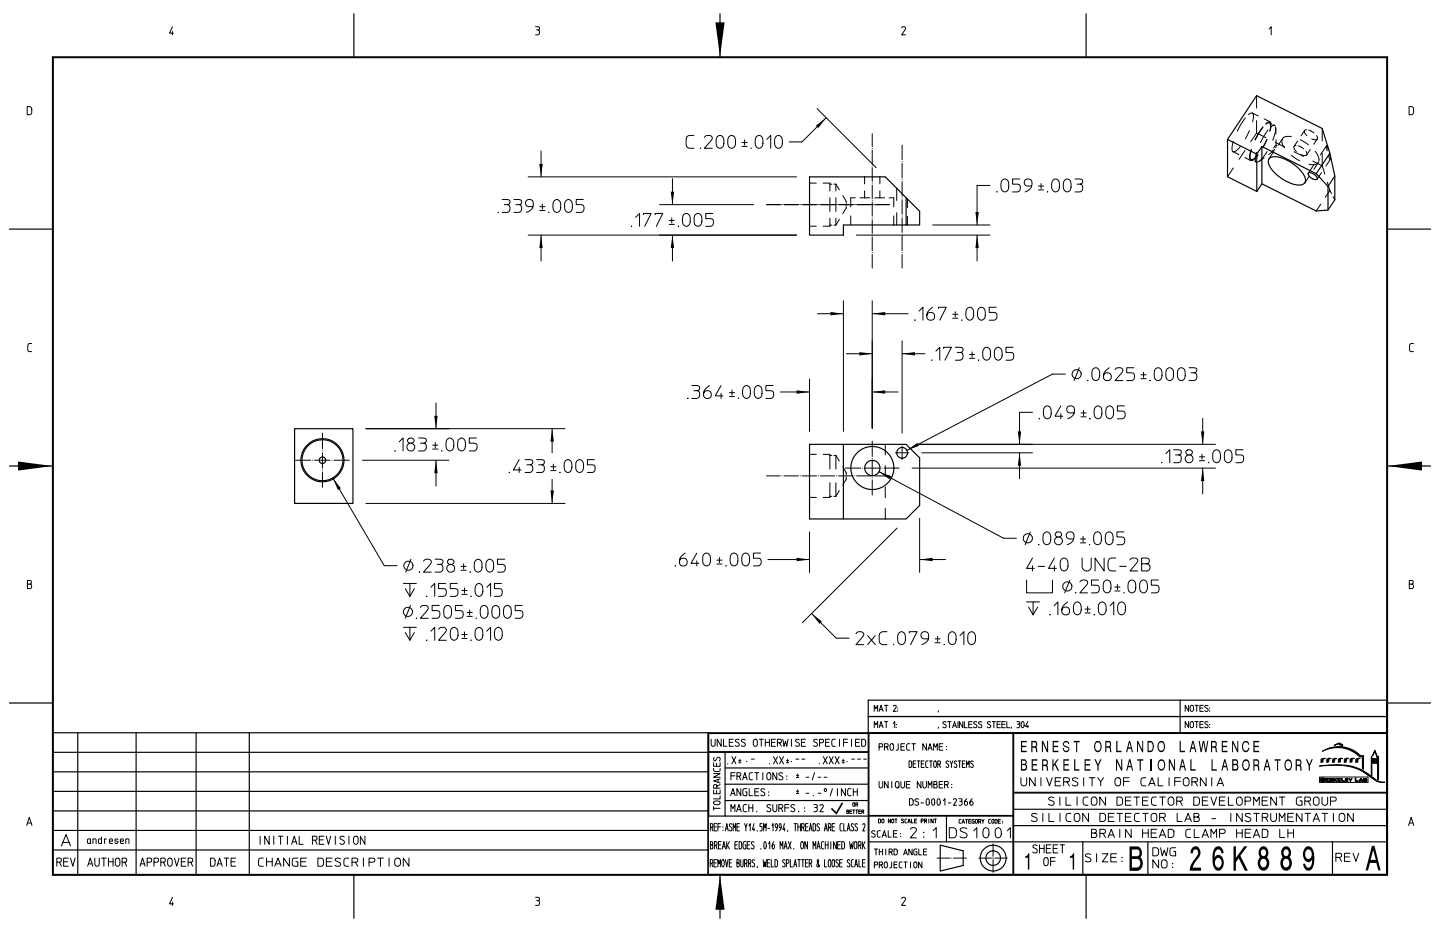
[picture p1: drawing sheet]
<svg xmlns="http://www.w3.org/2000/svg" width="432mm" height="279mm" viewBox="0 0 432 279" stroke-linecap="round" stroke-linejoin="round" font-family="sans-serif">
<g fill="#000">
<path d="M214.5 6.7h2.8l-1.4 10.3z" fill-rule="evenodd"/>
<path d="M244.7 37.7l3.1-2.4-2.4 3.1z" fill-rule="evenodd"/>
<path d="M161.7 49.1h1l-.5 3.9z" fill-rule="evenodd"/>
<path d="M162.2 70.5l.5 3.9h-1z" fill-rule="evenodd"/>
<path d="M201.6 70.5l.5 3.9h-1z" fill-rule="evenodd"/>
<path d="M201.1 57.5h1l-.5 3.8z" fill-rule="evenodd"/>
<path d="M293 70.5l.5 3.9h-1z" fill-rule="evenodd"/>
<path d="M292.5 63.6h1l-.5 3.9z" fill-rule="evenodd"/>
<path d="M249 93.5l3.9 .6-3.9 .4z" fill-rule="evenodd"/>
<path d="M261.5 94.1l3.9-.6v1z" fill-rule="evenodd"/>
<path d="M238.9 117l3.8 .5-3.8 .5z" fill-rule="evenodd"/>
<path d="M261.5 117.5l3.9-.5v1z" fill-rule="evenodd"/>
<path d="M257.7 105.6l3.8 .4-3.8 .6z" fill-rule="evenodd"/>
<path d="M270.5 106l3.9-.4v1z" fill-rule="evenodd"/>
<path d="M5.4 138.4l10.3 1.3-10.3 1.4z" fill-rule="evenodd"/>
<path d="M130.7 138l.5 3.9h-1z" fill-rule="evenodd"/>
<path d="M130.2 124.7h1l-.5 3.8z" fill-rule="evenodd"/>
<path d="M165.6 128.5l.5 3.9h-1z" fill-rule="evenodd"/>
<path d="M271.9 135l3.2-2.2 .5 .9z" fill-rule="evenodd"/>
<path d="M305.2 129.3h1l-.5 3.9z" fill-rule="evenodd"/>
<path d="M305.7 135.7l.5 3.9h-1z" fill-rule="evenodd"/>
<path d="M360.1 129.3h1l-.5 3.9z" fill-rule="evenodd"/>
<path d="M416.1 139.7l10.3-1.3v2.7z" fill-rule="evenodd"/>
<path d="M99.8 143.3l2.4 3.1-.9 .5z" fill-rule="evenodd"/>
<path d="M165.1 147h1l-.5 3.9z" fill-rule="evenodd"/>
<path d="M263.6 141.4l3.6 1.4-.5 .9z" fill-rule="evenodd"/>
<path d="M360.6 140.3l.5 3.9h-1z" fill-rule="evenodd"/>
<path d="M238.9 167.2l3.8 .5-3.8 .5z" fill-rule="evenodd"/>
<path d="M275.8 167.7l3.8-.5v1z" fill-rule="evenodd"/>
<path d="M243.4 183.9l3.1 2.4-.8 .7z" fill-rule="evenodd"/>
<path d="M306.1 227.6v3.4h1.2a1.26 1.26 0 0 0 .4-1.9 .98 .98 0 0 0-.4-1.5zM306.5 229.4v1.2h.7a.65 .65 0 0 0 .4-.6 .65 .65 0 0 0-.4-.6zM306.5 228v1h.7a.51 .51 0 0 0 .4-.5 .51 .51 0 0 0-.4-.5z" fill-rule="evenodd"/>
<path d="M306.1 222.1h1.8v.4h-1.4v1.1h1.2v.4h-1.2v1.1h1.4v.4h-1.8z" fill-rule="evenodd"/>
<path d="M309.6 222.5v1.2h.6a.61 .61 0 0 0 .5-.6 .61 .61 0 0 0-.5-.6zM309.2 222.1h1.1a1.06 1.06 0 0 1 .4 1.8l.3 .4 .1 1.2h-.4l-.1-1.1-.4-.2h-.6v1.3h-.4z" fill-rule="evenodd"/>
<path d="M309.4 227.6h1.7v.4h-1.4v1.1h1.2v.4h-1.2v1.1h1.4v.4h-1.7z" fill-rule="evenodd"/>
<path d="M312.4 222.1h.4l1.2 2.7v-2.7h.3v3.4h-.4l-1.2-2.7v2.7h-.3z" fill-rule="evenodd"/>
<path d="M312.8 228v1.2h.6a.62 .62 0 0 0 .5-.6 .62 .62 0 0 0-.5-.6zM312.5 227.6h1a1.07 1.07 0 0 1 .4 1.8l.3 .4 .1 1.2h-.4l-.1-1.1-.4-.2h-.6v1.3h-.3z" fill-rule="evenodd"/>
<path d="M315.7 222.1h1.7v.4h-1.4v1.1h1.3v.4h-1.3v1.1h1.4v.4h-1.7z" fill-rule="evenodd"/>
<path d="M315.6 227.6h.3v1.6l1.1-1.6h.5l-1 1.4 1.1 2h-.5l-.8-1.7-.4 .5v1.2h-.3z" fill-rule="evenodd"/>
<path d="M319.1 222.3a.93 .93 0 0 1 1-.1 .93 .93 0 0 1 .5 .8h-.3a.61 .61 0 0 0-.8-.5 .61 .61 0 0 0-.2 1l.7 .3a.91 .91 0 0 1 .3 1.5 .91 .91 0 0 1-1.5-.5l-.1-.6h.3a.68 .68 0 0 0 .6 .9 .68 .68 0 0 0 .7-.8 1.5 1.5 0 0 1-1.6-1.5z" fill-rule="evenodd"/>
<path d="M318.9 227.6h1.7v.4h-1.4v1.1h1.3v.4h-1.3v1.1h1.4v.4h-1.7z" fill-rule="evenodd"/>
<path d="M322.1 227.6h.3v3h1.3v.4h-1.6z" fill-rule="evenodd"/>
<path d="M321.9 222.1h1.8v.4h-.7v3h-.3v-3h-.8z" fill-rule="evenodd"/>
<path d="M325.2 227.6h1.7v.4h-1.4v1.1h1.3v.4h-1.3v1.1h1.5v.4h-1.8z" fill-rule="evenodd"/>
<path d="M328.7 222.2a2 2 0 0 0 .4 3.3 1.86 1.86 0 0 0 .7-3.2l-.5-.2zM328.6 222.8l-.2 .6a1.07 1.07 0 0 0 0 1.1 1.07 1.07 0 0 0 1.1 .5 1.5 1.5 0 0 0-.2-2.4z" fill-rule="evenodd"/>
<path d="M328.2 227.6h.4l.6 1.5 .7-1.5h.4l-.9 2v1.4h-.3v-1.4z" fill-rule="evenodd"/>
<path d="M331.8 222.5v1.2h.6a.61 .61 0 0 0 .5-.6 .61 .61 0 0 0-.5-.6zM331.4 222.1h1.1a1.09 1.09 0 0 1 .4 1.8l.4 1.6h-.4l-.2-1.1-.3-.2h-.6v1.3h-.4z" fill-rule="evenodd"/>
<path d="M334.6 227.6h.4l1.2 2.7v-2.7h.3v3.4h-.3l-1.2-2.6v2.6h-.4z" fill-rule="evenodd"/>
<path d="M334.7 222.1h.4v3h1.2v.4h-1.6z" fill-rule="evenodd"/>
<path d="M338.5 222.1l-.9 3.4h.4l.2-1h1l.2 1h.4l-.9-3.4zM338.7 222.7l-.4 1.3h.8z" fill-rule="evenodd"/>
<path d="M338.6 227.6l-.9 3.4h.3l.3-1h.9l.3 1h.3l-.9-3.4zM338.7 228.2l-.3 1.4h.7z" fill-rule="evenodd"/>
<path d="M341 222.1h.3l1.2 2.7v-2.7h.3v3.4h-.3l-1.3-2.7v2.7h-.2z" fill-rule="evenodd"/>
<path d="M341 227.6h1.8v.4h-.7v3h-.4v-3h-.7z" fill-rule="evenodd"/>
<path d="M344.1 222.1v3.4h.8a1.88 1.88 0 0 0 1.1-1.7 1.88 1.88 0 0 0-1.1-1.7zM344.4 222.6v2.4a1.28 1.28 0 0 0 1.3-.7 1.28 1.28 0 0 0-.2-1.4l-.3-.3z" fill-rule="evenodd"/>
<path d="M347.4 222.5a1.84 1.84 0 0 0 .9 3 1.88 1.88 0 0 0 1.1-1.7 1.88 1.88 0 0 0-1.1-1.7zM347.8 222.7a1.4 1.4 0 0 0 .5 2.3 1.43 1.43 0 0 0 0-2.4z" fill-rule="evenodd"/>
<path d="M347.7 227.8a2.06 2.06 0 0 0 .5 3.2 1.88 1.88 0 0 0 .7-3.2l-.6-.2zM347.8 228.2a1.43 1.43 0 0 0 .5 2.4 1.42 1.42 0 0 0 0-2.5z" fill-rule="evenodd"/>
<path d="M350.5 227.6h.3l1.3 2.7v-2.7h.3v3.4h-.4l-1.2-2.6v2.6h-.3z" fill-rule="evenodd"/>
<path d="M353.7 222.1h.4v3h1.2v.4h-1.6z" fill-rule="evenodd"/>
<path d="M354.4 227.6l-.8 3.4h.3l.3-1h.8l.3 1h.3l-.8-3.4zM354.6 228.2l-.4 1.4h.8z" fill-rule="evenodd"/>
<path d="M356.9 227.6h.4v3h1.2v.4h-1.6z" fill-rule="evenodd"/>
<path d="M357.5 222.1l-.8 3.4h.3l.3-1h.9l.2 1h.4l-.9-3.4zM357.7 222.7l-.3 1.3h.7z" fill-rule="evenodd"/>
<path d="M359.4 222.1h.4l.4 2.7 .5-2.7h.4l.5 2.7 .4-2.7h.3l-.6 3.4h-.3l-.5-2.9-.5 2.9h-.4z" fill-rule="evenodd"/>
<path d="M363.3 227.6h.3v3h1.3v.4h-1.6z" fill-rule="evenodd"/>
<path d="M363.5 222.5v1.2h.6a.61 .61 0 0 0 .5-.6 .61 .61 0 0 0-.5-.6zM363.1 222.1h1.1a1.06 1.06 0 0 1 .4 1.8l.2 .4 .2 1.2h-.4l-.1-1.1-.5-.2h-.5v1.3h-.4z" fill-rule="evenodd"/>
<path d="M367.1 227.6l-.9 3.4h.3l.3-1h.9l.3 1h.3l-.8-3.4zM367.3 228.2l-.4 1.4h.8z" fill-rule="evenodd"/>
<path d="M366.4 222.1h1.7v.4h-1.4v1.1h1.2v.4h-1.2v1.1h1.4v.4h-1.7z" fill-rule="evenodd"/>
<path d="M369.5 222.1h.3l1.2 2.7v-2.7h.3v3.4h-.3l-1.3-2.7v2.7h-.2z" fill-rule="evenodd"/>
<path d="M369.5 227.6v3.4h1.2a1.28 1.28 0 0 0 .4-1.9 .95 .95 0 0 0-.4-1.5zM369.9 229.4v1.2h.7a.65 .65 0 0 0 .4-.6 .65 .65 0 0 0-.4-.6zM369.9 228v1h.7a.54 .54 0 0 0 0-1z" fill-rule="evenodd"/>
<path d="M373 227.8a1.92 1.92 0 0 0 .7 3.2 1.91 1.91 0 0 0 1.1-1.7 1.91 1.91 0 0 0-1.1-1.7zM373.1 228.3l-.2 .3a1.28 1.28 0 0 0 .8 2 1.46 1.46 0 0 0 0-2.5z" fill-rule="evenodd"/>
<path d="M373 222.3a1.04 1.04 0 0 1 1.1-.1 1.04 1.04 0 0 1 .5 1l-.3 .1a.81 .81 0 0 0-1-.7 .81 .81 0 0 0-.6 1.1 .89 .89 0 0 0 .3 1.1 .89 .89 0 0 0 1.2-.1l.1-.5h.3a1.11 1.11 0 0 1-1 1.3 1.11 1.11 0 0 1-1.1-1.3v-1.2z" fill-rule="evenodd"/>
<path d="M376.2 228v1.2h.6a.61 .61 0 0 0 .5-.6 .61 .61 0 0 0-.5-.6zM375.8 227.6h1.1a1.11 1.11 0 0 1 .4 1.8l.4 1.6h-.4l-.1-1.1-.5-.2h-.5v1.3h-.4z" fill-rule="evenodd"/>
<path d="M375.8 222.1h1.8v.4h-1.4v1.1h1.2v.4h-1.2v1.1h1.4v.4h-1.8z" fill-rule="evenodd"/>
<path d="M379.8 227.6l-.9 3.4h.3l.3-1h.9l.2 1h.4l-.9-3.4zM379.9 228.2l-.3 1.4h.7z" fill-rule="evenodd"/>
<path d="M382.2 227.6h1.8v.4h-.7v3h-.4v-3h-.7z" fill-rule="evenodd"/>
<path d="M385.7 227.8a1.92 1.92 0 0 0 .7 3.2 1.96 1.96 0 0 0 .1-3.4zM385.8 228.2v.1a1.41 1.41 0 0 0 .6 2.3 1.36 1.36 0 0 0 .7-1.3 1.36 1.36 0 0 0-.9-1.2z" fill-rule="evenodd"/>
<path d="M388.9 228v1.2h.6a.61 .61 0 0 0 .5-.6 .61 .61 0 0 0-.5-.6zM388.5 227.6h1.1a1.07 1.07 0 0 1 .4 1.8l.2 .4 .2 1.2h-.4l-.1-1.1-.5-.2h-.5v1.3h-.4z" fill-rule="evenodd"/>
<path d="M391.6 227.6h.4l.6 1.5 .7-1.5h.4l-.9 2v1.4h-.4v-1.4z" fill-rule="evenodd"/>
<path d="M396.1 227.6l.7-.3 .6 .1-.6 .1-.1 .9-.6 .2z" fill-rule="evenodd"/>
<path d="M397.5 233.4h.9l-.7 .2v.2h.4l-.4 .1v.2l.7 .1h-.9z" fill-rule="evenodd"/>
<path d="M397.9 227.6l.7-.3 .5 .1-.6 .1-.1 .9-.6 .1z" fill-rule="evenodd"/>
<path d="M399.6 227.6l.6-.3 .6 .1-.6 .1v1l-.6 .1z" fill-rule="evenodd"/>
<path d="M399.9 233.4h.2v.4l.8-.4-.6 .4 .6 .4-.8-.3v.3h-.2z" fill-rule="evenodd"/>
<path d="M401.1 233.4h.9l-.6 .2v.2h.3l-.3 .1v.2l.6 .1h-.9z" fill-rule="evenodd"/>
<path d="M402.3 233.4h.2v.7l.7 .1h-.9z" fill-rule="evenodd"/>
<path d="M401.4 227.6l.7-.3 .5 .1-.6 .1-.1 .9-.6 .1z" fill-rule="evenodd"/>
<path d="M400.1 223.4l1.5-.7 1.1 .6-.4 .5-1.1-.8z" fill-rule="evenodd"/>
<path d="M403.4 233.4h.8l-.6 .2v.2h.4l-.4 .1v.2l.6 .1h-.8z" fill-rule="evenodd"/>
<path d="M403.1 227.6l.8-.3 .5 .1-.6 .1-.1 .9-.6 .1z" fill-rule="evenodd"/>
<path d="M404.4 233.4l.6 .4 .5-.4-.4 .5v.3h-.3v-.3z" fill-rule="evenodd"/>
<path d="M396.5 225.2a9.4 9.4 0 0 1 11.5 1.4h.9v4l-.4-.2v-3.5h-.8a9.6 9.6 0 0 0-11.2-1.7z" fill-rule="evenodd"/>
<path d="M404.8 227.6l.6-.3 .7 .1-.6 .1-.1 .9-.6 .1z" fill-rule="evenodd"/>
<path d="M406.4 233.3h.2v.8h.7v.1h-.9z" fill-rule="evenodd"/>
<path d="M406.6 227.6l.6-.3 .6 .1-.6 .1-.1 1-.6 .1z" fill-rule="evenodd"/>
<path d="M395.6 229.7a19.5 19.5 0 0 1 13.9 1.8l2.6 1.9a3.9 3.9 0 0 0 3.1 1.1l-.4 .1a5.9 5.9 0 0 1-4.6-2.2 15.5 15.5 0 0 0-11.5-3z" fill-rule="evenodd"/>
<path d="M411.3 226.7l.1 5.7-.2-.2z" fill-rule="evenodd"/>
<path d="M411.6 227.4l.3 .1-.1 1.3h-.2z" fill-rule="evenodd"/>
<path d="M412.1 227.4h.3l-.1 1.4-.2-.1z" fill-rule="evenodd"/>
<path d="M412.6 227.4h.3l-.2 1.5z" fill-rule="evenodd"/>
<path d="M412.3 224.9l.7 1.9v.3l-.8-1.8-.6 1.4z" fill-rule="evenodd"/>
<path d="M413.2 226.7l.2 7.1-.3-.2v-6.4z" fill-rule="evenodd"/>
<path d="M338.7 253.8v7.3h2.4a2.43 2.43 0 0 0 .9-4.1 2.16 2.16 0 0 0-.9-3.2zM339.4 257.5v2.6h1.7a1.39 1.39 0 0 0 .8-1.3 1.39 1.39 0 0 0-.8-1.3zM339.4 254.7v2h1.7a1.11 1.11 0 0 0 .6-1 1.11 1.11 0 0 0-.6-1z" fill-rule="evenodd"/>
<path d="M364.8 257.4a1.58 1.58 0 0 0-.5 1.5 1.58 1.58 0 0 0 1.2 1.2 1.56 1.56 0 0 0 .8-1.6 1.56 1.56 0 0 0-1.1-1.3zM364.3 254.2a1.59 1.59 0 0 1 1.9-.2 1.59 1.59 0 0 1 .7 1.8h-.6a.99 .99 0 0 0-1-1.2 .99 .99 0 0 0-1 1.2l-.1 1.3a1.37 1.37 0 0 1 1.6-.7 1.37 1.37 0 0 1 1 1.3 2.27 2.27 0 0 1-1.6 3.3 2.75 2.75 0 0 1-1.6-3.3l.1-2.1z" fill-rule="evenodd"/>
<path d="M369.9 253.7h.7v3.5l2.5-3.5h.9l-2.1 2.8 2.3 4.5h-.9l-1.9-3.7-.8 1.2v2.5h-.7z" fill-rule="evenodd"/>
<path d="M378.3 254.9a1.01 1.01 0 0 0-.1 1.2 1.01 1.01 0 0 0 1 .4 1.01 1.01 0 0 0 .4-1.2 1.01 1.01 0 0 0-1.1-.6zM378.4 257.6a1.28 1.28 0 0 0-.5 1.5 1.28 1.28 0 0 0 1.4 .8 1.28 1.28 0 0 0 .5-1.5 1.28 1.28 0 0 0-1.4-.8zM378 254.1l-.6 1.3 .4 1.6a2.33 2.33 0 0 0-.6 2.4 2.33 2.33 0 0 0 1.9 1.6 2.43 2.43 0 0 0 .8-4 2 2 0 0 0-1.2-3.3z" fill-rule="evenodd"/>
<path d="M385.3 254.7a1.01 1.01 0 0 0-.4 1.2 1.01 1.01 0 0 0 1.1 .6 1.01 1.01 0 0 0 .4-1.2 1.01 1.01 0 0 0-1.1-.6zM385 257.8a1.36 1.36 0 0 0 .8 2.2 1.35 1.35 0 0 0 .8-1.4 1.35 1.35 0 0 0-1.1-1.1zM384.8 254.1l-.6 1.3v.9l.4 .7a2.33 2.33 0 0 0-.6 2.4 2.33 2.33 0 0 0 1.8 1.6 2.43 2.43 0 0 0 .9-4 1.97 1.97 0 0 0-1.2-3.3z" fill-rule="evenodd"/>
<path d="M391.9 254.8a1.62 1.62 0 0 0 .6 2.8 1.56 1.56 0 0 0 .9-1.6 1.56 1.56 0 0 0-1.2-1.4zM391.5 254a1.65 1.65 0 0 1 2.5 1.6 5.6 5.6 0 0 1-.9 5.1 1.62 1.62 0 0 1-1.7-.1 1.62 1.62 0 0 1-.6-1.7h.6a.99 .99 0 0 0 1 1.2 .99 .99 0 0 0 .9-1.2l.2-1.3a1.39 1.39 0 0 1-1.6 .8 1.39 1.39 0 0 1-1.1-1.4 3.1 3.1 0 0 1 .7-3z" fill-rule="evenodd"/>
<path d="M411.4 253.6l-1.9 7.3h.7l.6-2.2h1.9l.6 2.2h.7l-1.8-7.3zM411.8 254.8l-.8 3h1.6z" fill-rule="evenodd"/>
<path d="M215.9 262.4l1.4 10.3h-2.8z" fill-rule="evenodd"/>
<path d="M307.4 256.7l.6-.3 .3-.6h.3v4.9h-.4v-3.6h-.8z" fill-rule="evenodd"/>
<path d="M320.9 256.7l.6-.3 .3-.6h.3v4.9h-.4v-3.6h-.8z" fill-rule="evenodd"/>
<path d="M357.6 254.1a1.44 1.44 0 0 1 1.7-.2 1.44 1.44 0 0 1 .7 1.5l-.3 1.4-1.6 2.1-.5 1.2h2.6v.9h-3.4a8.4 8.4 0 0 1 2.3-4.6 .93 .93 0 0 0 .1-1.3 .93 .93 0 0 0-1.3-.2l-.2 .9h-.7l.1-.8z" fill-rule="evenodd"/>
</g>
<g fill="none" stroke="#000" stroke-width=".3">
<path d="M51.7 8l-.9 1.9h1.2M51.7 9.5v.9M160.6 8h.7a.48 .48 0 0 1 .5 .5 .48 .48 0 0 1-.4 .5 .85 .85 0 0 1-.1 1.4h-.7M160.9 9h.5M270.4 8.4a.59 .59 0 0 1 .8-.4 .59 .59 0 0 1 .2 .9l-1 1.5h1.1M380.6 8.7l.6-.7v2.4M8.1 32h.9l.5 .5v1.4l-.5 .5h-.9zM245 32.6l17.7 17.7M247.8 35.3l-7.3 7.2h-3.9M422.5 32h.8l.5 .5 .1 1.2-.2 .5-.4 .2h-.8zM150.6 59.8l1.9 .1a.77 .77 0 0 1 .4 .9 .77 .77 0 0 1-.7 .5 1.22 1.22 0 0 1 .8 1.3 1.22 1.22 0 0 1-1 1.1h-1.4M154.1 59.8l1.9 .1a.77 .77 0 0 1 .4 .9 .77 .77 0 0 1-.8 .5 1.22 1.22 0 0 1 .8 1.3 1.22 1.22 0 0 1-.9 1.1h-1.4"/>
<path d="M158.4 53h80.5M162.2 45.3v7.7M174.9 59.8h-2.1v1.5h1.4a1.2 1.2 0 0 1 .9 1.2 1.2 1.2 0 0 1-.9 1.2h-1.4M201.6 53.6v7.7M208.1 40.6h-1.3l-.7 .3a2.75 2.75 0 0 0-.4 2.4l.2 .7 .5 .4h1.7M210 44.4h.1M211.2 41.2a1.27 1.27 0 0 1 1.3-.6 1.27 1.27 0 0 1 1.1 1l-2.4 2.8h2.4M215 41.1a1.16 1.16 0 0 1 1.4-.4 1.16 1.16 0 0 1 .7 1.4 2.04 2.04 0 0 1-.8 2.3h-.8a2.38 2.38 0 0 1-.5-3.3zM218.5 41.1a1.16 1.16 0 0 1 1.4-.4 1.16 1.16 0 0 1 .7 1.4 2.04 2.04 0 0 1-.8 2.3h-.8a2.38 2.38 0 0 1-.5-3.3zM222.5 43.9h1.5M222.5 42.7h1.5M223.3 41.9v1.6"/>
<path d="M225.2 44.4h.1M226.9 40.9a1.14 1.14 0 0 1 1.4-.1 1.14 1.14 0 0 1 .5 1.3 2.04 2.04 0 0 1-.8 2.3h-.8a2.59 2.59 0 0 1-.3-3.5zM229.9 41.8l1.2-1.2v3.8M232.6 41.1a1.16 1.16 0 0 1 1.4-.4 1.16 1.16 0 0 1 .6 1.4 2.04 2.04 0 0 1-.8 2.3h-.8a2.38 2.38 0 0 1-.4-3.3zM248.8 54.9v.3M296.9 55.6h-3.9v11.9M298.9 57.5h.1M300.6 53.9a1.16 1.16 0 0 1 1.4 0 1.16 1.16 0 0 1 .5 1.2 1.92 1.92 0 0 1-.8 2.3l-.5 .1a2.17 2.17 0 0 1-.7-3.3zM305.8 53.7h-2.2v1.5h1.5a1.2 1.2 0 0 1 .9 1.2 1.2 1.2 0 0 1-.9 1.1h-1.5M309.4 55.8h-1.4a1.15 1.15 0 0 1-.8-1.3 1.15 1.15 0 0 1 1.2-1 1.15 1.15 0 0 1 1.1 1.1v.7a2.4 2.4 0 0 1-2.1 2.2M311.4 56.9h1.5M311.4 55.8h1.5"/>
<path d="M312.2 55v1.6M314.1 57.5h.1M315.8 53.9a1.16 1.16 0 0 1 1.4 0 1.16 1.16 0 0 1 .5 1.2 1.92 1.92 0 0 1-.8 2.3l-.5 .1a2.17 2.17 0 0 1-.7-3.3zM319.3 53.9a1.16 1.16 0 0 1 1.4 0 1.16 1.16 0 0 1 .5 1.2 2.04 2.04 0 0 1-.8 2.3l-.5 .1a2.21 2.21 0 0 1-.6-3.6zM322.3 53.7l2 .1a.77 .77 0 0 1 .3 .8 .77 .77 0 0 1-.7 .6 1.22 1.22 0 0 1 .8 1.2 1.22 1.22 0 0 1-.9 1.1h-1.5M322.9 55.2h1M397.8 43.7v.2M149.4 63.7h.1M151.2 61.3h1M154.7 61.3h.9M158.4 70.5h80.5M159.8 61.9h-1.3a1.15 1.15 0 0 1-.9-1.2 1.15 1.15 0 0 1 1.2-1 1.15 1.15 0 0 1 1.1 1.1v.7a2.33 2.33 0 0 1-2 2.2"/>
<path d="M161.9 63.1h1.5M161.9 61.9h1.5M162.2 70.5v7.7M162.6 61.2v1.5M164.6 63.7h.1M166.3 60.1a1.14 1.14 0 0 1 1.3-.1 1.14 1.14 0 0 1 .5 1.3 2.04 2.04 0 0 1-.7 2.3h-.8a2.59 2.59 0 0 1-.3-3.5zM169.6 60.3a1.15 1.15 0 0 1 1.4-.4 1.15 1.15 0 0 1 .6 1.4 2.04 2.04 0 0 1-.7 2.3h-.8a2.38 2.38 0 0 1-.5-3.3zM189.3 67.8h.1M190.6 65.2l1.2-1.2v3.8M192.9 64.4v-.4h2.4l-2 3.8M196.4 64.4v-.4h2.3l-1.9 3.8M197.8 61.3h28.2"/>
<path d="M200.7 67.3h1.5M200.7 66.1h1.5M201.4 65.3v1.6M201.6 70.5v7.7M203.4 67.8h.1M204.9 64.5a1.16 1.16 0 0 1 1.5-.4 1.16 1.16 0 0 1 .6 1.3 2.04 2.04 0 0 1-.8 2.4h-.8a2.38 2.38 0 0 1-.5-3.3zM208.4 64.5a1.16 1.16 0 0 1 1.4-.4 1.16 1.16 0 0 1 .7 1.3 2.04 2.04 0 0 1-.8 2.4h-.8a1.35 1.35 0 0 1-.8-1.4l.1-1.6zM213.7 64h-2.1v1.5h1.5a1.19 1.19 0 0 1 .8 1.2 1.19 1.19 0 0 1-.8 1.1h-1.5M248.8 67.5v.3M256.8 70.5h40.1M279.6 67.5h17.3M293 70.5v7.7"/>
<path d="M245.1 94.1h7.8M252.9 90.2v39.1M261.5 90.2v38.2M261.5 94.1h10.8M274.3 96h.1M275.6 93.3l1.2-1.2v3.9M279.6 92.1a2.59 2.59 0 0 0-1.4 3.6 1.2 1.2 0 0 0 1.8-.1 1.2 1.2 0 0 0-.4-1.8 1.2 1.2 0 0 0-1.7 .8M281.4 92.5v-.4h2.3l-1.9 3.9M285.7 95.4h1.5M285.7 94.2h1.5M286.5 93.5v1.5M288.4 96h.1"/>
<path d="M289.9 92.6a1.14 1.14 0 0 1 1.4-.4 1.14 1.14 0 0 1 .7 1.4 2.04 2.04 0 0 1-.8 2.3h-.8a2.35 2.35 0 0 1-.5-3.3zM293.6 92.4a1.16 1.16 0 0 1 1.3-.1 1.16 1.16 0 0 1 .6 1.3 2.04 2.04 0 0 1-.8 2.3h-.8a2.57 2.57 0 0 1-.3-3.5zM298.7 92.1h-2.1v1.6h1.5a1.2 1.2 0 0 1 .9 1.1 1.2 1.2 0 0 1-.9 1.2h-1.5M9.5 103h-.9l-.3 .7 .1 1.4 .2 .3h.9M206.2 119.5h.1M207.5 115.6l1.9 .1a.77 .77 0 0 1 .4 .8 .77 .77 0 0 1-.8 .6 1.23 1.23 0 0 1 .8 1.2 1.23 1.23 0 0 1-.8 1.2h-1.5M208.1 117.1h.9M212.7 115.6a2.54 2.54 0 0 0-1.4 3.6 1.19 1.19 0 0 0 1.8-.2 1.19 1.19 0 0 0-.5-1.8 1.19 1.19 0 0 0-1.6 .9M216.2 115.6l-1.7 3.1h2.3M216.2 117.9v1.6M218.7 118.9h1.6M218.7 117.7h1.6"/>
<path d="M219.5 116.9v1.6M221.4 119.5h.1M223 116.1a1.13 1.13 0 0 1 1.4-.4 1.13 1.13 0 0 1 .6 1.4 1.9 1.9 0 0 1-.8 2.2l-.4 .2-.6-.3a2.91 2.91 0 0 1-.2-3.1zM226.5 116.1a1.13 1.13 0 0 1 1.4-.4 1.13 1.13 0 0 1 .6 1.4 2.02 2.02 0 0 1-.8 2.2l-.4 .2-.6-.3a2.91 2.91 0 0 1-.2-3.1zM231.8 115.6h-2.1v1.5h1.4a1.2 1.2 0 0 1 .9 1.2 1.2 1.2 0 0 1-.9 1.2h-1.4M234 117.5h8.7M242.7 113.6v15.7M253.8 106h7.7M261.5 117.5h7.8M270.5 106h6.9M270.5 102.2v27.7M279.4 108h.1"/>
<path d="M280.6 105.3l1.2-1.2v3.9M283 104.5v-.4h2.3l-1.9 3.9M286.5 104.1l1.9 .1a.77 .77 0 0 1 .4 .9 .77 .77 0 0 1-.8 .6 1.22 1.22 0 0 1 .8 1.2 1.22 1.22 0 0 1-.9 1.1h-1.4M287.1 105.7h.9M290.7 107.4h1.6M290.7 106.3h1.6M291.5 105.5v1.5M293.4 108h.1M295 104.6a1.13 1.13 0 0 1 1.4-.4 1.13 1.13 0 0 1 .6 1.4 1.9 1.9 0 0 1-.8 2.3l-.4 .1-.6-.3a2.91 2.91 0 0 1-.2-3.1zM298.4 104.6a1.15 1.15 0 0 1 1.5-.4 1.15 1.15 0 0 1 .6 1.4 2.02 2.02 0 0 1-.8 2.3h-.8a2.35 2.35 0 0 1-.5-3.3zM303.8 104.1h-2.1v1.6h1.4a1.2 1.2 0 0 1 .9 1.1 1.2 1.2 0 0 1-.9 1.2h-1.4M319.5 112.1h-3.9l-43.7 22.9"/>
<path d="M323.6 110.2l-1.5 3.9M326.1 114.1h.1M327.7 110.7a1.16 1.16 0 0 1 1.4-.3 1.16 1.16 0 0 1 .6 1.3 2.04 2.04 0 0 1-.7 2.3h-.8a2.38 2.38 0 0 1-.5-3.3zM332.6 110.2a2.5 2.5 0 0 0-1.4 3.6 1.19 1.19 0 0 0 1.8-.1 1.19 1.19 0 0 0-.4-1.8 1.19 1.19 0 0 0-1.7 .8M334.4 110.8a1.26 1.26 0 0 1 1.3-.6 1.26 1.26 0 0 1 1 1l-2.3 2.9h2.3M340 110.2h-2.1v1.6h1.4a1.2 1.2 0 0 1 .9 1.1 1.2 1.2 0 0 1-.9 1.2h-1.4M342.1 113.5h1.6M342.1 112.4h1.6M342.9 111.6v1.5M344.8 114.1h.1M346.4 110.7a1.16 1.16 0 0 1 1.4-.3 1.16 1.16 0 0 1 .6 1.3 2.04 2.04 0 0 1-.7 2.3h-.8a1.35 1.35 0 0 1-.8-1.4l.1-1.5zM349.9 110.7a1.14 1.14 0 0 1 1.4-.3 1.14 1.14 0 0 1 .6 1.3 1.92 1.92 0 0 1-.8 2.3h-.8a2.3 2.3 0 0 1-.6-2.9z"/>
<path d="M353.4 110.7a1.14 1.14 0 0 1 1.4-.3 1.14 1.14 0 0 1 .6 1.3 2.04 2.04 0 0 1-.8 2.3h-.8a2.34 2.34 0 0 1-.4-3.3zM356.6 110.2l1.9 .1a.77 .77 0 0 1 .4 .9 .77 .77 0 0 1-.8 .6 1.22 1.22 0 0 1 .8 1.2 1.22 1.22 0 0 1-.9 1.1h-1.4M357.2 111.8h.9M423.8 103l-1 .2-.1 .5 .1 1.5 1 .2M108.7 138h25.9M109.7 128.5h59.7M118.4 135.2h.1M119.7 132.5l1.2-1.2v3.9M122.4 131.6a.87 .87 0 0 1 1.1-.4 .87 .87 0 0 1 .5 1.1 .87 .87 0 0 1-1 .6 .76 .76 0 0 1-.7-.5 .76 .76 0 0 1 .1-.8zM123 132.9a1.19 1.19 0 0 0-.8 1.8 1.19 1.19 0 0 0 2 0 1.19 1.19 0 0 0-.8-1.8M125.5 131.3l2 .1a.77 .77 0 0 1 .3 .9 .77 .77 0 0 1-.7 .6 1.22 1.22 0 0 1 .8 1.2 1.22 1.22 0 0 1-.9 1.1h-1.5M126.1 132.9h1"/>
<path d="M129.8 134.6h1.5M129.8 133.5h1.5M130.5 132.7v1.5M130.7 120.8v7.7M130.7 138v7.7M132.5 135.2h.1M134 131.8a1.15 1.15 0 0 1 1.5-.4 1.15 1.15 0 0 1 .6 1.4 2.04 2.04 0 0 1-.8 2.3h-.8a2.38 2.38 0 0 1-.5-3.3zM137.5 131.8a1.15 1.15 0 0 1 1.5-.4 1.15 1.15 0 0 1 .6 1.4 2.04 2.04 0 0 1-.8 2.3h-.8a2.38 2.38 0 0 1-.5-3.3zM142.8 131.3h-2.1v1.6h1.5a1.2 1.2 0 0 1 .9 1.1 1.2 1.2 0 0 1-.9 1.2h-1.5M155.7 137.8l-1.7 3.1h2.3M157.4 137.8l2 .1a.8 .8 0 0 1 .4 .9 .8 .8 0 0 1-.8 .5 1.19 1.19 0 0 1 .8 1.2 1.19 1.19 0 0 1-.9 1.1h-1.5M158 139.3h1"/>
<path d="M160.9 137.8h1.5a.78 .78 0 0 1 .8 .7 .78 .78 0 0 1-.7 .8 1.2 1.2 0 0 1 .8 1.2 1.2 1.2 0 0 1-.9 1.1h-1.5M161.5 139.3h1M165.2 139.9h1.5M165.6 128.5v7.2M165.9 139.1v1.6M169.4 138.3a1.16 1.16 0 0 1 1.5-.4 1.16 1.16 0 0 1 .6 1.3 2.04 2.04 0 0 1-.8 2.4h-.8a2.38 2.38 0 0 1-.5-3.3zM172.9 138.3a1.16 1.16 0 0 1 1.5-.4 1.16 1.16 0 0 1 .6 1.3 2.04 2.04 0 0 1-.8 2.4h-.8a1.35 1.35 0 0 1-.8-1.4l.1-1.6zM178.3 137.8h-2.2v1.5l1.9 .1a1.33 1.33 0 0 1-.4 2.2h-1.5M248.8 136.2v.3M275.6 133.2h88.9M276.4 135.7h33.2M305.7 135.7v7.8"/>
<path d="M309.6 123.6h-3.9v9.6M311.6 125.6h.1M313.2 122.2a1.14 1.14 0 0 1 1.4-.4 1.14 1.14 0 0 1 .6 1.3 2.04 2.04 0 0 1-.8 2.3h-.7a2.35 2.35 0 0 1-.5-3.2zM318.1 121.7l-1.7 3.1h2.3M318.1 124v1.6M322.1 123.8h-1.4a1.15 1.15 0 0 1-.4-2 1.15 1.15 0 0 1 1.9 .8v.7a2.39 2.39 0 0 1-2.1 2.3M324.1 125h1.6M324.1 123.8h1.6M324.9 123v1.6M326.8 125.6h.1M328.4 122.2a1.14 1.14 0 0 1 1.4-.4 1.14 1.14 0 0 1 .6 1.3 2.04 2.04 0 0 1-.8 2.3h-.7a2.35 2.35 0 0 1-.5-3.2zM331.9 122.2a1.14 1.14 0 0 1 1.4-.4 1.14 1.14 0 0 1 .6 1.3 2.04 2.04 0 0 1-.8 2.3h-.7a2.35 2.35 0 0 1-.5-3.2z"/>
<path d="M337.2 121.7h-2.1v1.5l1.9 .1a1.35 1.35 0 0 1-.5 2.3h-1.4M348.3 138.7h.1M349.6 136l1.2-1.2v3.9M351.9 134.8l1.9 .1a.77 .77 0 0 1 .4 .9 .77 .77 0 0 1-.8 .6 1.23 1.23 0 0 1 .9 1.2 1.23 1.23 0 0 1-.9 1.1h-1.5M352.5 136.4h.9M355.8 135.1l.3-.2a.89 .89 0 0 1 1.2 .1 .89 .89 0 0 1 0 1.2 .89 .89 0 0 1-1.2 .1 .7 .7 0 0 1-.3-1.2zM356.4 136.4a1.19 1.19 0 0 0-.8 1.8 1.19 1.19 0 0 0 2 0 1.19 1.19 0 0 0-.8-1.8M359.7 138.1h1.5M359.7 136.9h1.5M360.4 136.2v1.5M360.6 125.4v7.8M362.4 138.7h.1"/>
<path d="M364.1 135.1a1.18 1.18 0 0 1 1.3 0 1.18 1.18 0 0 1 .6 1.2 1.79 1.79 0 0 1-1.1 2.4l-.5-.1a2.62 2.62 0 0 1-.3-3.5zM367.6 135.1a1.16 1.16 0 0 1 1.3 0 1.16 1.16 0 0 1 .5 1.2 1.92 1.92 0 0 1-.7 2.3h-.8a2.62 2.62 0 0 1-.3-3.5zM372.7 134.8h-2.1v1.6l1.9 .1a1.34 1.34 0 0 1-.4 2.2h-1.5M99.8 143.3l15.4 26.3h3.9M109.7 150.9h59.7M152.7 141.6h.1M155.7 140.1v1.5M165.2 141.1h1.5M165.6 143.7v7.2M167.9 141.6h.1M242.7 159.5v12.1M248.8 148.8v.3"/>
<path d="M263.6 141.4l37.3 20h3.9M269 158.3l-28.4 28.4M273.5 140.3h91M275.8 155.4v16.2M309 159.5l-1.6 3.8M313 159.9a1.16 1.16 0 0 1 1.4-.3 1.16 1.16 0 0 1 .7 1.3 2.04 2.04 0 0 1-.8 2.3h-.8a2.38 2.38 0 0 1-.5-3.3zM316.6 159.7a.87 .87 0 0 1 1.3-.1 .87 .87 0 0 1 0 1.3l-.3 .1a.81 .81 0 0 1-1-.3 .81 .81 0 0 1 0-1zM328.2 159.9a1.16 1.16 0 0 1 1.5-.3 1.16 1.16 0 0 1 .6 1.3 2.04 2.04 0 0 1-.8 2.3h-.8a2.38 2.38 0 0 1-.5-3.3zM331.7 159.9a1.16 1.16 0 0 1 1.4-.3 1.16 1.16 0 0 1 .7 1.3 2.04 2.04 0 0 1-.8 2.3h-.8a2.38 2.38 0 0 1-.5-3.3zM337 159.5h-2.1v1.5h1.5a1.2 1.2 0 0 1 .9 1.1 1.2 1.2 0 0 1-.9 1.2h-1.5M360.6 140.3v7.8M8.2 175.1h.8a.73 .73 0 0 1 .5 .7 .73 .73 0 0 1-.4 .7h-.9v-2.5l1.1 .2 .1 .5-.4 .4"/>
<path d="M121 174.9h1.9M121.5 176.5l1.4 2.3 1.3-2.3M123.2 167.6l-1.5 3.9M124.8 174.9h-1.9v3.9M125.8 171.5h.1M127 168.2a1.25 1.25 0 0 1 1.3-.6 1.25 1.25 0 0 1 1 1l-2.3 2.9h2.3M128 178.8h.1M129.2 176.1l1.2-1.2v3.9M130.5 167.6l1.9 .1a.77 .77 0 0 1 .4 .9 .77 .77 0 0 1-.8 .6 1.22 1.22 0 0 1 .8 1.2 1.22 1.22 0 0 1-.9 1.1h-1.4M131.1 169.2h.9M133.6 174.9h-2.1v1.6h1.5a1.2 1.2 0 0 1 .9 1.1 1.2 1.2 0 0 1-.9 1.2h-1.5M134.4 168a.91 .91 0 0 1 1.2-.3 .91 .91 0 0 1 .3 1.2 .91 .91 0 0 1-1.2 .3 .91 .91 0 0 1-.3-1.2z"/>
<path d="M135 169.2a1.19 1.19 0 0 0-.8 1.8 1.19 1.19 0 0 0 2 0 1.19 1.19 0 0 0-.8-1.8M137.1 174.9h-2.1v1.6h1.5a1.2 1.2 0 0 1 .8 1.1 1.2 1.2 0 0 1-.8 1.2h-1.5M138.3 169.8h1.5M138.3 171h1.5M138.5 178.2h1.6M138.5 177h1.6M139 169v1.6M139.3 176.2v1.6M141 171.5h.1M141.2 178.8h.1M142.5 168.1a1.13 1.13 0 0 1 1.5-.3 1.13 1.13 0 0 1 .5 1.3 1.84 1.84 0 0 1-.7 2.3h-.8a2.27 2.27 0 0 1-.5-3.3zM142.9 175.2a1.16 1.16 0 0 1 1.4-.1 1.16 1.16 0 0 1 .5 1.3 2.04 2.04 0 0 1-.8 2.3l-.5 .1a2.17 2.17 0 0 1-.7-3.4z"/>
<path d="M145.9 176.1l1.2-1.2v3.9M146 168.1a1.13 1.13 0 0 1 1.4-.3 1.13 1.13 0 0 1 .6 1.3 1.96 1.96 0 0 1-.8 2.3h-.7a2.27 2.27 0 0 1-.5-3.3zM150.4 174.9h-2.1v1.6h1.4a1.2 1.2 0 0 1 .9 1.1 1.2 1.2 0 0 1-.9 1.2h-1.4M151.3 167.6h-2.1v1.6h1.4a1.2 1.2 0 0 1 .9 1.2 1.2 1.2 0 0 1-.9 1.1h-1.4M202.5 169.7h.1M205.5 165.8a2.56 2.56 0 0 0-1.5 3.6 1.19 1.19 0 0 0 1.9-.1 1.19 1.19 0 0 0-.5-1.8 1.19 1.19 0 0 0-1.7 .8M209 165.8l-1.8 3.1h2.3M209 168.1v1.6M211 166.3a1.16 1.16 0 0 1 1.4-.4 1.16 1.16 0 0 1 .6 1.4 2.04 2.04 0 0 1-.7 2.3h-.8a1.35 1.35 0 0 1-.8-1.4l.1-1.5zM215 169.1h1.5M215 167.9h1.5M215.7 167.1v1.6"/>
<path d="M217.7 169.7h.1M219.2 166.3a1.16 1.16 0 0 1 1.4-.4 1.16 1.16 0 0 1 .7 1.4 2.04 2.04 0 0 1-.8 2.3h-.8a2.38 2.38 0 0 1-.5-3.3zM222.7 166.3a1.16 1.16 0 0 1 1.4-.4 1.16 1.16 0 0 1 .7 1.4 2.04 2.04 0 0 1-.8 2.3h-.8a2.38 2.38 0 0 1-.5-3.3zM228 165.8h-2.1v1.6h1.5a1.18 1.18 0 0 1 .9 1.1 1.18 1.18 0 0 1-.9 1.2h-1.5M230.3 167.7h12.4M275.8 167.7h7.7M307.8 173.9v3.8h7.8v-3.8M309.6 167.3l-1.8 3.1h2.4M309.6 169.6v1.6M311.3 169.8h2M311.5 163.3h.1M316.2 167.3l-1.8 3.1h2.4"/>
<path d="M316.2 169.6v1.6M317.2 161a1.19 1.19 0 0 0-.8 1.8 1.19 1.19 0 0 0 2 0 1.19 1.19 0 0 0-.8-1.8M318.4 167.6a1.18 1.18 0 0 1 1.3-.1 1.18 1.18 0 0 1 .6 1.2 1.79 1.79 0 0 1-1.1 2.5l-.5-.1a2.62 2.62 0 0 1-.3-3.5zM320.8 173.9l-1.5 3.8M321.9 161.6h-1.3a1.15 1.15 0 0 1-.4-2 1.15 1.15 0 0 1 1.9 .8v.7a2.33 2.33 0 0 1-2.1 2.2M322.5 177.7h.1M323.8 174.4a1.27 1.27 0 0 1 1.3-.6 1.27 1.27 0 0 1 1 1l-2.3 2.9h2.3M324 162.7h1.5M324 161.6h1.5M324.5 167.3v2.7a1.37 1.37 0 0 0 1.3 1.2 1.37 1.37 0 0 0 1.4-1.2v-2.7M324.8 160.8v1.5M326.7 163.3h.1"/>
<path d="M329.4 173.9h-2.1v1.5h1.5a1.18 1.18 0 0 1 .9 1.2 1.18 1.18 0 0 1-.9 1.1h-1.5M331.1 167.3v3.9l-2.7-3.9v3.9M331.1 174.3a1.16 1.16 0 0 1 1.4-.3 1.16 1.16 0 0 1 .6 1.3 2.04 2.04 0 0 1-.7 2.4h-.8a2.38 2.38 0 0 1-.5-3.4zM334.3 177.2h1.5M334.3 176h1.5M334.6 167.3h-1.3l-.7 .3a2.75 2.75 0 0 0-.4 2.4l.3 .7 .4 .4 1.7 .1M335.1 175.2v1.6M335.7 169.8h2M337 177.7h.1M338.5 174.3a1.16 1.16 0 0 1 1.5-.3 1.16 1.16 0 0 1 .6 1.3 2.04 2.04 0 0 1-.8 2.4h-.8a2.38 2.38 0 0 1-.5-3.4zM338.8 167.9a1.27 1.27 0 0 1 1.3-.6 1.27 1.27 0 0 1 1.1 .9l-2.4 3h2.4M342 174.3a1.16 1.16 0 0 1 1.4-.3 1.16 1.16 0 0 1 .7 1.3 2.04 2.04 0 0 1-.8 2.4h-.8a2.38 2.38 0 0 1-.5-3.4z"/>
<path d="M342.3 169h1.6a1.1 1.1 0 0 1 1 1 1.1 1.1 0 0 1-.8 1.2h-1.8v-3.9h1.5a.87 .87 0 0 1 .8 .8 .87 .87 0 0 1-.7 .9M347.3 173.9h-2.1v1.5h1.5a1.18 1.18 0 0 1 .9 1.2 1.18 1.18 0 0 1-.9 1.1h-1.5M422.6 175.1h.8a.72 .72 0 0 1 .5 .7 .72 .72 0 0 1-.4 .7h-.9v-2.5l1.1 .2 .1 .5-.4 .4M121 188.1h1.9M121.5 189.6l1.4 2.3 1.3-2.3M123.1 181.5l-1.6 3.8M124.8 185.3h.1M124.8 188.1h-1.9v3.8M126.1 182.1a1.26 1.26 0 0 1 1.3-.6 1.26 1.26 0 0 1 1 1l-2.3 2.8h2.3M128 191.9h.1M129.2 189.2l1.2-1.1v3.8M131.5 188.7a1.25 1.25 0 0 1 1.3-.7 1.25 1.25 0 0 1 1 1.1l-2.3 2.8h2.3"/>
<path d="M131.7 181.5h-2.1v1.6h1.4a1.18 1.18 0 0 1 .9 1.1 1.18 1.18 0 0 1-.9 1.1h-1.4M133.3 182a1.16 1.16 0 0 1 1.5-.4 1.16 1.16 0 0 1 .6 1.4 2.04 2.04 0 0 1-.8 2.3h-.8a2.38 2.38 0 0 1-.5-3.3zM135.3 188.6a1.15 1.15 0 0 1 1.4-.4 1.15 1.15 0 0 1 .6 1.3 2.02 2.02 0 0 1-.7 2.3h-.8a2.35 2.35 0 0 1-.5-3.2zM138.5 191.4h1.6M138.5 190.2h1.6M138.7 181.5h-2.1v1.6h1.4a1.18 1.18 0 0 1 .9 1.1 1.18 1.18 0 0 1-.9 1.1h-1.4M139.3 189.4v1.6M140.1 184.8h1.5M140.1 183.6h1.5M140.8 182.8v1.6M141.2 191.9h.1M142.8 185.3h.1"/>
<path d="M142.8 188.6a1.13 1.13 0 0 1 1.4-.4 1.13 1.13 0 0 1 .6 1.3 2.02 2.02 0 0 1-.8 2.3l-.5 .1-.6-.2a2.91 2.91 0 0 1-.1-3.1zM144.3 182a1.16 1.16 0 0 1 1.4-.4 1.16 1.16 0 0 1 .6 1.4 2.04 2.04 0 0 1-.7 2.3h-.8a2.38 2.38 0 0 1-.5-3.3zM145.9 189.2l1.2-1.1v3.8M147.8 182a1.16 1.16 0 0 1 1.4-.4 1.16 1.16 0 0 1 .6 1.4 2.04 2.04 0 0 1-.8 2.3h-.7a2.38 2.38 0 0 1-.5-3.3zM148.6 188.6a1.15 1.15 0 0 1 1.4-.4 1.15 1.15 0 0 1 .6 1.3 2.02 2.02 0 0 1-.8 2.3h-.8a2.35 2.35 0 0 1-.4-3.2zM151.3 182a1.16 1.16 0 0 1 1.4-.4 1.16 1.16 0 0 1 .6 1.4 2.04 2.04 0 0 1-.8 2.3h-.7a2.38 2.38 0 0 1-.5-3.3zM156.6 181.5h-2.1v1.6h1.4a1.18 1.18 0 0 1 .9 1.1 1.18 1.18 0 0 1-.9 1.1h-1.4M243.4 183.9l7.4 7.4h3.8M256.7 190a1.25 1.25 0 0 1 1.3-.7 1.25 1.25 0 0 1 1 1.1l-2.3 2.9h2.3M260.2 190.5l2.3 2.8M262.5 190.5l-2.3 2.8M266 189.4h-1.3l-.9 .5a3.7 3.7 0 0 0-.1 2.6l.6 .6 1.7 .2"/>
<path d="M267.9 193.3h.1M269.5 189.9a1.15 1.15 0 0 1 1.4-.4 1.15 1.15 0 0 1 .6 1.4 1.96 1.96 0 0 1-.8 2.2h-.8a2.21 2.21 0 0 1-.6-2.8zM272.7 189.8v-.4h2.3l-2 3.9M278.4 191.5h-1.4a1.14 1.14 0 0 1-.4-2 1.14 1.14 0 0 1 1.8 .9v.6a2.22 2.22 0 0 1-2 2.3M280.4 192.7h1.5M280.4 191.5h1.5M281.2 190.7v1.6M283.1 193.3h.1M284.7 189.9a1.15 1.15 0 0 1 1.4-.4 1.15 1.15 0 0 1 .6 1.4 1.96 1.96 0 0 1-.8 2.2h-.7a2.21 2.21 0 0 1-.7-2.8zM287.9 190.5l1.1-1.1v3.9M290.5 189.9a1.15 1.15 0 0 1 1.4-.4 1.15 1.15 0 0 1 .6 1.4 1.96 1.96 0 0 1-.8 2.2h-.7a1.24 1.24 0 0 1-.8-1.3l.1-1.5zM307.8 180.4h2"/>
<path d="M308.4 182l1.4 2.3 1.3-2.3M311.7 180.4h-1.9v3.9M314.8 184.3h.1M316.1 181.6l1.1-1.2v3.9M320.1 180.4a2.54 2.54 0 0 0-1.4 3.6 1.19 1.19 0 0 0 1.8-.1 1.19 1.19 0 0 0-.5-1.8 1.19 1.19 0 0 0-1.6 .9M322.4 180.8a1.14 1.14 0 0 1 1.3-.1 1.14 1.14 0 0 1 .5 1.2 2.04 2.04 0 0 1-.8 2.3l-.5 .1a2.19 2.19 0 0 1-.5-3.5zM325.4 183.8h1.5M325.4 182.6h1.5M326.1 181.8v1.6M328.1 184.3h.1M329.8 180.8a1.16 1.16 0 0 1 1.3-.1 1.16 1.16 0 0 1 .6 1.2 1.79 1.79 0 0 1-1.1 2.4l-.5-.1a2.58 2.58 0 0 1-.3-3.4zM332.8 181.6l1.2-1.2v3.9"/>
<path d="M335.6 180.8a1.14 1.14 0 0 1 1.4-.1 1.14 1.14 0 0 1 .5 1.2 1.92 1.92 0 0 1-.8 2.3l-.5 .1a2.17 2.17 0 0 1-.6-3.5zM262.1 218.2v-1.9l.5 1 .6-1v1.9M262.1 213.3v-1.8l.5 .9 .6-.9v1.8M263.6 218.2l.6-1.9 .6 1.9M263.6 213.3l.6-1.8 .6 1.8M263.8 217.6h.8M263.8 212.7h.8M265.2 216.3h.5v1.9M265.2 211.5h.5v1.8M265.7 216.3h.5M265.7 211.5h.5M267.9 216.9l.4-.6v1.9"/>
<path d="M267.9 211.7a.45 .45 0 0 1 .6-.2 .45 .45 0 0 1 .2 .6l-.8 1.2h.8M268.7 218h.1M268.7 217.2h.1M269.2 213.1h.1M269.2 212.3h.1M281.4 218l-.1 .3M281.4 213.1l-.1 .4M283.7 216.5a.47 .47 0 0 0-.6-.2 .47 .47 0 0 0-.2 .7l.6 .3a.53 .53 0 0 1 0 .8 .53 .53 0 0 1-.8-.2M284.2 216.3h.5v1.9M284.7 216.3h.5M285.6 218.2l.6-1.9 .6 1.9M285.8 217.6h.8"/>
<path d="M287.3 216.3v1.9M288.7 216.3v1.9l-1-1.9v1.9M289.2 216.3v1.9h.8M290.5 217.1h.9M291.5 216.3h-1v1.9h1M292.9 216.5a.45 .45 0 0 0-.6-.2 .45 .45 0 0 0-.2 .7l.6 .3a.53 .53 0 0 1 0 .8 .53 .53 0 0 1-.8-.2M294.4 216.5a.47 .47 0 0 0-.6-.2 .47 .47 0 0 0-.2 .7l.6 .3a.53 .53 0 0 1 0 .8 .53 .53 0 0 1-.8-.2M297 216.5a.47 .47 0 0 0-.6-.2 .47 .47 0 0 0-.2 .7l.6 .3a.53 .53 0 0 1 .1 .8 .53 .53 0 0 1-.8-.2M297.5 216.3h.5v1.9M298 216.3h.5M299 217.1h.9M300 216.3h-1v1.9h1"/>
<path d="M300.4 217.1h.9M301.4 216.3h-1v1.9h1M301.9 216.3v1.9h.9M303.3 218l-.1 .3M304.9 216.3h.5a.37 .37 0 0 1 .4 .4 .37 .37 0 0 1-.3 .4 .6 .6 0 0 1 .3 .5 .6 .6 0 0 1-.4 .6h-.5M305.1 217.1h.4M306.3 216.5a.39 .39 0 0 1 .5-.2 .39 .39 0 0 1 .3 .4 .92 .92 0 0 1-.5 1.5 1.2 1.2 0 0 1-.3-1.7zM308.2 216.3l-.7 1.5h.9M308.2 217.4v.8M356.4 216.3v1.9l-1-1.9v1.9M356.4 211.5v1.8l-1-1.8v1.8M357 216.5a.5 .5 0 0 1 .6-.1 .5 .5 0 0 1 .3 .5v.7a.51 .51 0 0 1-.5 .6 .51 .51 0 0 1-.5-.6z"/>
<path d="M357 211.6a.52 .52 0 0 1 .6-.1 .52 .52 0 0 1 .3 .5v.7a.51 .51 0 0 1-.5 .6 .51 .51 0 0 1-.5-.6zM358.3 216.3h.5v1.9M358.3 211.5h.5v1.8M358.8 216.3h.5M358.8 211.5h.5M359.8 217.1h.9M359.8 212.3h.9M360.8 216.3h-1v1.9h1M360.8 211.5h-1v1.8h1M362.2 216.5a.47 .47 0 0 0-.6-.2 .47 .47 0 0 0-.2 .7l.7 .3a.53 .53 0 0 1 0 .8 .53 .53 0 0 1-.9-.2M362.2 211.6a.47 .47 0 0 0-.6-.2 .47 .47 0 0 0-.2 .7l.7 .3a.53 .53 0 0 1 0 .9 .53 .53 0 0 1-.9-.3M362.7 218h.1"/>
<path d="M362.7 217.2h.1M362.7 213.1h.1M362.7 212.3h.1M213.3 221.6v1.5a.6 .6 0 0 0 .6 .6 .6 .6 0 0 0 .6-.6v-1.5M214 236.9v1h1.9v-1M214 231.9h1.9l-1.9 1.1h1.9M214 230.4v.6l.6 .3 1.2-.2 .1-.7M214 228.6v1.1h1.9v-1.1M214.2 227a.49 .49 0 0 0-.2 .7 .49 .49 0 0 0 .7 .2l.3-.6a.56 .56 0 0 1 .9-.1 .56 .56 0 0 1-.2 .9M214.9 228.8v.9M214.9 237v.9M214.9 236.3h1"/>
<path d="M215.3 233.7v.8M215.9 238.5v1h-1.9M215.9 235.2l-1 .5a.48 .48 0 0 0-.4-.5 .48 .48 0 0 0-.5 .3v.8h.9v-.6M215.9 233.5l-1.9 .6 1.9 .6M216.3 221.6v2.1l-1.2-2.1v2.1M217 221.6v2.1h1M218.2 229h.1M218.7 222.6h1M219.1 238.5l.7-2.1 .7 2.1M219.2 232.6h1.2M219.3 237.9h.9M219.5 226.8l1.2 2.2"/>
<path d="M219.9 221.6h-1.2v2.1h1.2M220.4 231.6h-1.2v2.2M220.7 226.8l-1.2 2.2M221 232.7v1.1M221.5 228.7h.7M221.5 228h.7M221.7 221.8a.54 .54 0 0 0-.8-.2 .54 .54 0 0 0-.2 .8l.7 .3a.63 .63 0 0 1 0 1 .63 .63 0 0 1-.9-.2M221.7 232.7h-.7v-1.1h.8a.54 .54 0 0 1 .4 .6 .54 .54 0 0 1-.5 .5l.4 1.1M221.9 227.6v.9M222.1 236.4v2.1l-1.1-2.1v2.1M222.7 233.8l.6-2.2 .7 2.2M222.9 233.1h.9"/>
<path d="M223.4 221.8a.54 .54 0 0 0-.7-.2 .54 .54 0 0 0-.2 .8l.7 .3a.63 .63 0 0 1 0 1 .63 .63 0 0 1-.9-.2M223.9 228.3h.1M223.9 236.4l-.8 .1-.4 .6 .2 1.3 1 .1v-1.1h-.4M224.6 236.4v2.1h1.1M225.3 227.6h.9M225.7 231.6l-.8 .1-.3 .6 .1 1.2 .4 .3h.6M226.1 221.8a.58 .58 0 0 1 .7-.1 .58 .58 0 0 1 .3 .5v.9a.6 .6 0 0 1-.6 .6 .6 .6 0 0 1-.6-.6zM226.3 231.6h.6v2.2M226.3 237.4h1.1M226.9 231.6h.6M227.5 236.4h-1.2v2.1h1.2M227.7 221.6h.6v2.1"/>
<path d="M228.3 221.6h.6M228.7 231.6v2.2M229.3 236.6a.54 .54 0 0 0-.7-.2 .54 .54 0 0 0-.2 .8l.7 .4a.62 .62 0 0 1 0 .9 .62 .62 0 0 1-1-.2M229.5 221.6v2.1M229.5 222.6h1.2M230.2 231.8a.59 .59 0 0 1 .6-.1 .59 .59 0 0 1 .3 .6v.8a.61 .61 0 0 1-.6 .7 .61 .61 0 0 1-.6-.7zM230.5 238.4h.1M230.5 237.5h.1M230.7 229h.1M230.7 221.6v2.1M231.3 222.6h1M232 226.8l1.2 2.2"/>
<path d="M232.5 221.6h-1.2v2.1h1.2M232.9 231.6v2.2l-1.2-2.2v2.2M233.1 222.7v1M233.2 226.8l-1.2 2.2M233.8 226.8l1.1 2.2M233.8 222.7h-.7v-1.1h.8a.54 .54 0 0 1 .4 .6 .54 .54 0 0 1-.5 .5l.5 1M234.7 231.8a.55 .55 0 0 0-.7-.1 .55 .55 0 0 0-.2 .7l.7 .4a.62 .62 0 0 1 0 .9 .62 .62 0 0 1-1-.2M234.7 221.6l.4 2.1 .4-1.5 .4 1.5 .4-2.1M234.9 226.8l-1.1 2.2M235.8 228.7h.7M235.8 228h.7M235.9 233.6h.1"/>
<path d="M235.9 232.7h.1M236.1 227.6v.9M237.2 228.3h.1M237.3 221.6v2.1M238.7 227.6h.8M238.8 233.1h.7M238.8 232.4h.7M238.8 237.9h.7M238.8 237.2h.7M239.2 232v.9M239.2 236.8v.9M239.7 221.8a.54 .54 0 0 0-.8-.2 .54 .54 0 0 0-.2 .8l.8 .3a.63 .63 0 0 1 0 1 .63 .63 0 0 1-1-.2"/>
<path d="M240.3 222.6h1M240.5 227.6h.8M241.5 221.6h-1.2v2.1h1.2M241.7 233h.8M241.7 237.8h.8M243.9 238.5h.1M244.3 231.6l-.7 2.2M245.1 221.8a.53 .53 0 0 0-.8-.2 .53 .53 0 0 0-.1 .8l.7 .3a.62 .62 0 0 1 0 1 .62 .62 0 0 1-1-.2M245.3 233h.8M245.3 237.8h.8M245.6 229h.1M245.7 222.7h.9a.55 .55 0 0 0 .4-.6 .55 .55 0 0 0-.4-.5h-.9v2.1"/>
<path d="M246.9 226.8l1.2 2.2M247.1 233h.8M247.5 222.6h1.1M248.1 226.8l-1.2 2.2M248.7 226.8l1.1 2.2M248.7 221.6h-1.2v2.1h1.2M249.6 236.4l-.6 2.1M249.8 226.8l-1.1 2.2M250.4 226.8l1.2 2.2M250.5 221.6l-.8 .1-.3 .5 .2 1.4 .9 .1M251.1 236.4v2.1M251.6 226.8l-1.2 2.2"/>
<path d="M251.7 221.6v2.1M252.5 228.7h.7M252.5 228h.7M252.8 227.6v.9M252.9 222.6h1.2M253.5 236.4v2.1l-1.2-2.1v2.1M254 228.3h.1M254.1 221.6h-1.2v2.1M255.2 236.4l-.7 .1-.3 .6v1.2l.3 .2h.7M255.3 221.6v2.1M255.4 227.6h.8M255.9 236.4v2.1"/>
<path d="M255.9 237.4h1.2M256.5 222.6h1.1M257.1 236.4v2.1M257.2 227.6h.8M257.8 221.6h-1.3v2.1h1.3M258.4 221.6l.8 .1 .2 .2 .2 1.2-.4 .6h-.8zM259 227.6h.8M263.6 234.3v1.3a.55 .55 0 0 0 .5 .6 .55 .55 0 0 0 .6-.6v-1.3M263.6 223.9h.7a.49 .49 0 0 0 .4-.5 .49 .49 0 0 0-.4-.4h-.7v1.9M265.2 223.9v1M265.9 223.9h-.7v-.9h.8a.48 .48 0 0 1 .3 .5 .48 .48 0 0 1-.4 .4l.4 1M266.3 234.3v1.9l-1.1-1.9v1.9"/>
<path d="M267.1 223.1a.54 .54 0 0 1 .6-.1 .54 .54 0 0 1 .3 .5v.8a.55 .55 0 0 1-.6 .6 .55 .55 0 0 1-.5-.6zM267.4 234.3v1.9M268.8 234.3l.7 .2 .1 1.1a.55 .55 0 0 1-.6 .6 .55 .55 0 0 1-.5-.6v-.9zM269.3 235.8l.3 .4M269.3 223v1.5l-.1 .4h-.5M270.2 234.3v1.3a.55 .55 0 0 0 .5 .6 .55 .55 0 0 0 .6-.6v-1.3M270.2 223.8h.9M271.3 223h-1.1v1.9h1.1M271.8 235.2h.9M272.6 228.1l.6 .1 .2 .3v1.2l-.4 .4h-.4zM272.7 239.4h.6l.5 .4v1.2l-.5 .4h-.6zM272.8 223h-.7l-.2 .5v1.1l.9 .3"/>
<path d="M272.9 234.3h-1.1v1.9h1.1M273.4 223h.6v1.9M273.8 229h.7M274 223h.5M274.6 228.1h-.8v2h.8M275.1 228.1h.3v2M275.4 239.6a.49 .49 0 0 0-.7-.1 .49 .49 0 0 0-.1 .6l.6 .4a.57 .57 0 0 1 0 .9 .57 .57 0 0 1-.8-.2M275.4 228.1h.5M276.2 234.3v1.9l-1.1-1.9v1.9M276.3 229h.7M276.7 234.3v1.3a.55 .55 0 0 0 .6 .6 .55 .55 0 0 0 .5-.6v-1.3M277.1 228.1h-.8v2h.8"/>
<path d="M277.8 223v1.9l-1.1-1.9v1.9M277.9 239.6l.3-.2a1.32 1.32 0 0 1 0 2 1.14 1.14 0 0 1-.3-1.8zM278.3 224.9l.6-1.9 .6 1.9M278.3 228.1l-.5 .1-.2 .5 .1 1.2 .6 .2M278.3 236.2v-1.9l.6 1 .5-1v1.9M278.4 224.3h.9M278.7 228.1h.5v2M279.2 228.1h.3M279.5 239.6l.3-.2a.98 .98 0 0 1 .4 1.5 .42 .42 0 0 1-.4 .5 .42 .42 0 0 1-.4-.5zM280 224.9v-1.9l.5 1 .6-1v1.9M280 235.2h.6a.58 .58 0 0 1 .4 .5 .58 .58 0 0 1-.3 .5h-.7v-1.9l.9 .2 .1 .3-.4 .4M280.2 228.2l.5 .2 .1 1.1a.44 .44 0 0 1-.4 .6 .44 .44 0 0 1-.4-.6z"/>
<path d="M281.2 239.6l.3-.2a1.32 1.32 0 0 1 0 2 1.14 1.14 0 0 1-.3-1.8zM281.2 229.1v1M281.6 235.2h1M281.6 223.8h1M281.7 229.1h-.5v-1l.8 .2v.7l-.3 .1 .3 1M282.7 234.3h-1.1v1.9h1.1M282.7 223h-1.1v1.9h1.1M283.2 235.2v1M283.8 224.8h.1M283.8 223.9h.1M283.9 235.2h-.7v-.9h.8a.48 .48 0 0 1 .3 .5 .48 .48 0 0 1-.4 .4l.4 1M284.4 228.3a.41 .41 0 0 0-.6-.1 .41 .41 0 0 0 0 .6l.5 .3a.49 .49 0 0 1 .1 .8 .49 .49 0 0 1-.7-.1"/>
<path d="M284.9 228.1l.4 1v1M285.4 236.1h.1M285.4 235.2h.1M285.7 228.1l-.4 1M285.9 239.7a.47 .47 0 0 1 .7-.2 .47 .47 0 0 1 .2 .6l-.9 1.3h.9M286.9 228.3a.41 .41 0 0 0-.6-.1 .41 .41 0 0 0 0 .6l.5 .3a.5 .5 0 0 1 .1 .8 .5 .5 0 0 1-.8-.1M287.3 228.1h.5v2M287.5 239.4h.6a.39 .39 0 0 1 .4 .4 .39 .39 0 0 1-.3 .4 .69 .69 0 0 1-.1 1.2h-.6M287.8 228.1h.3M288.6 229h.7M289.4 228.1h-.8v2h.8M289.8 230.1v-2l.4 1.1 .4-1.1v2"/>
<path d="M289.9 239.4a1.33 1.33 0 0 0-.5 1.9 .54 .54 0 0 0 .7-.5 .54 .54 0 0 0-.8-.4l-.1 .3M291.5 239.4a1.22 1.22 0 0 0-.3 2 .56 .56 0 0 0 .6-.7 .56 .56 0 0 0-.9-.2l-.1 .2M291.8 228.3a.41 .41 0 0 0-.6-.1 .41 .41 0 0 0 0 .6l.5 .3a.49 .49 0 0 1 .1 .8 .49 .49 0 0 1-.8-.1M306.1 233.2v1.7a.88 .88 0 0 0 .9 .7 .88 .88 0 0 0 .9-.7v-1.7M310.4 233.2v2.4l-1.7-2.4v2.4M312.1 233.2v2.4M313.8 233.2l.9 2.4 .8-2.4M316.1 239.2a.84 .84 0 0 0-1-.3 .84 .84 0 0 0-.6 .8l1.3 .5a.67 .67 0 0 1 .2 1 .67 .67 0 0 1-.9 .2l-.7-.3M316.4 234.2h1.5M317.8 238.9v2.5M318.1 233.2h-1.7v2.4h1.7M318.9 234.4v1.2"/>
<path d="M319.7 238.9v2.5h1.4M319.9 234.4h-1v-1.2h1.2a.62 .62 0 0 1 .6 .7 .62 .62 0 0 1-.8 .5l.8 1.2M323 238.9v2.5M323.2 233.4a.99 .99 0 0 0-1.6 .3l1.3 .7a.67 .67 0 0 1 .2 .9 .67 .67 0 0 1-.9 .3l-.7-.3M324.9 233.2v2.4M326.2 238.9l-1 .1-.4 .7 .1 1.4 .5 .3h.8M326.6 233.2h.9v2.4M327.4 239.3a.85 .85 0 0 1 .9-.4 .85 .85 0 0 1 .6 .8v1a.85 .85 0 0 1-.8 .7 .85 .85 0 0 1-.9-.7zM327.5 233.2h.9M329.2 233.2l.9 1.2v1.2M330.9 233.2l-.8 1.2M331.5 238.9v2.5l-1.7-2.5v2.5"/>
<path d="M334.6 233.3a.84 .84 0 0 1 1.4 .6v1a.86 .86 0 0 1-.8 .7 .86 .86 0 0 1-.9-.7v-1zM334.9 238.9l1.2 .1 .4 .4 .1 1.3-.5 .6-1.2 .1zM336.9 234.2h1.7M338.6 233.2h-1.7v2.4M339.2 238.9h-1.7v2.5h1.7M340 238.9h.9v2.5M340.9 238.9h.8M343.6 233.2l-1.2 .1-.3 .6 .2 1.4 .3 .2 1 .1M344.3 238.9h-1.7v2.5h1.7M344.5 235.6l.9-2.4 1 2.4M344.8 234.9h1.3M346.7 238.9l-1 .1-.4 .7 .1 1.4 .6 .3h.7"/>
<path d="M347.3 233.2v2.4h1.4M347.7 238.9h.9v2.5M348.6 238.9h.8M350.6 233.2v2.4M350.6 239.1a.85 .85 0 0 1 1.4 .6v1a.87 .87 0 0 1-.9 .7 .87 .87 0 0 1-.8-.7v-1zM352.2 234.2h1.8M354 233.2h-1.8v2.4M355 233.5a.87 .87 0 0 1 .9-.3 .87 .87 0 0 1 .7 .7v1a.88 .88 0 0 1-.9 .7 .88 .88 0 0 1-.9-.7zM357.4 234.4v1.2M358 238.9l1.2 .1 .4 .4 .1 1.3-.5 .6-1.2 .1zM358.4 234.4h-1v-1.2h1.2a.63 .63 0 0 1 .5 .7 .63 .63 0 0 1-.7 .5l.7 1.2M361.7 233.2v2.4l-1.8-2.4v2.4"/>
<path d="M362.2 238.9h-1.7v2.5h1.7M363.1 238.9l.9 2.5 .8-2.5M363.4 233.2v2.4M364.9 235.6l1-2.4 1 2.4M365.3 234.9h1.3M367.4 238.9h-1.7v2.5h1.7M368.3 238.9v2.5h1.5M371 239.3a.85 .85 0 0 1 .9-.4 .85 .85 0 0 1 .6 .8v1a.87 .87 0 0 1-.9 .7 .87 .87 0 0 1-.8-.7zM380.2 238.9h-1.7v2.5h1.7M382.7 238.9v2.5l-1.7-2.5v2.5M383.6 238.9h.9v2.5M384.5 238.9h.8"/>
<path d="M390.4 238.9l-1.3 .1-.4 .7 .1 1.4 .6 .3h1v-1.3h-.6M394 239.3a.85 .85 0 0 1 .9-.4 .85 .85 0 0 1 .6 .8v1a.85 .85 0 0 1-.8 .7 .85 .85 0 0 1-.9-.7zM395.7 232.9h14.5v1.7h-14.5zM396.1 227.6v1l.6-.2 .1-.9 .6-.1h-.8l-.4 .2M396.1 234h1.1M396.1 234h.2M396.1 233.9h.2M396.1 233.8h1.1M396.1 233.7h1M396.1 233.6h1M396.1 233.6h.2M396.1 233.5h.2"/>
<path d="M396.1 233.4l1.1 .1M396.1 233.4h1.1M396.3 233.8v.3h.6M396.3 233.4v.3M396.4 238.9v1.8a.85 .85 0 0 0 .9 .7 .85 .85 0 0 0 .8-.7v-1.8M396.9 233.8v.2M396.9 233.4v.2M396.9 234h.3M396.9 233.9h.3M396.9 233.6h.3M397 233.3l.2 .2M397.1 234.2h-1"/>
<path d="M397.1 233.3h-1v.9h1l.1-.3-.1-.1M397.2 234.1h-1.1M397.2 233.5l-.1 .3M397.2 233.5h-.2M397.5 233.4h.9l-.7 .2v.2h.4l-.4 .1v.2l.7 .1h-.9zM397.9 227.6l-.1 .9 .6-.1 .1-.9 .6-.1-.7-.1-.5 .3M398.5 229.4l-2.8 .3a20.2 20.2 0 0 1 13.1 1.7M398.5 229.3l4.9 .1 2.4 .4M398.7 234.2h.2M398.7 234.1h.2M398.7 234h.2M398.7 233.8h.9"/>
<path d="M398.7 233.7h.2M398.7 233.6h.2M398.7 233.5h.9M398.9 233.6v.2h.4M399.1 234h.3M399.2 234l.3 .1M399.3 234.1h.3M399.3 234.2h.4M399.4 233.6v.2M399.4 233.6h.2M399.5 233.5l.1 .3-.3 .1M399.5 233.5l-.8-.1v.8l.2-.2 .8 .2-.4-.2"/>
<path d="M399.6 233.9h-.9M399.6 233.6h-.9M399.6 233.7l-.2 .1M399.9 233.4h.2v.4l.8-.4-.6 .4 .6 .4-.8-.3v.3h-.2zM400.1 223.4l1.5-.7 1.1 .6-.4 .5-1.1-.8zM400.8 227.4l-.6 .1v1l-.6 .1v-1M400.9 227.4h-.8l-.5 .2M401.1 233.4h.9l-.6 .2v.2h.3l-.3 .1v.2l.6 .1h-.9zM402.3 233.4h.2v.7l.7 .1h-.9zM402.6 227.4l-.8-.1-.4 .3-.1 .9 .6-.1 .1-.9 .6-.1M403.1 227.6v.9l.6-.1 .1-.9 .6-.1-.8-.1-.4 .3M403.4 233.4h.8l-.6 .2v.2h.4l-.4 .1v.2l.6 .1h-.8z"/>
<path d="M404.4 233.4l.6 .4 .5-.4-.4 .5v.3h-.3v-.3zM404.8 227.6v.9l.6-.1 .1-.9 .6-.1-.8-.1-.4 .3M405.8 229.8l2.3 .9M405.8 224.9a9.1 9.1 0 0 0-9.3 .3 9.6 9.6 0 0 1 11.2 1.7M405.8 224.9l2.2 1.7h.9v4l-.4-.2v-3.5h-.8M406.4 233.3h.2v.8h.7v.1h-.9zM406.6 227.6l.5-.2h.7l-.6 .1-.1 1-.6 .1zM407.6 234.1h.2M407.6 234.1h1M407.7 234h.9M407.7 233.9h.8M407.8 234.2h-.2"/>
<path d="M407.8 233.8h.2M407.8 233.7h.2M407.9 233.6h.4M407.9 233.9l.2-.3 .2 .3M408 233.5h.3M408 233.5h.2M408 233.4l.7 .8-.3-.1-.8 .1zM408 230.6l4.1 2.8a4 4 0 0 0 3.1 1.1h-.2a4.9 4.9 0 0 1-4.2-1.7l-2-1.3M408.2 233.7h.2M408.2 233.8h.2M408.4 234.1h.2M408.4 234.2h.3"/>
<path d="M408.9 234h.2M408.9 233.9h.9M408.9 233.7h.9M408.9 233.6h.2M408.9 233.6h.9M408.9 233.5h.9M409.1 233.9v.2h.4v-.2M409.1 233.6v.2M409.5 233.6v.2M409.6 234h.2M409.6 233.6h.2M409.6 233.5l.2 .1-.1 .2"/>
<path d="M409.7 233.5l-.8-.1v.8h.6M409.7 233.8l.2 .3M409.7 234.2h-.8M409.7 233.8h-.8M409.8 234.1h-.9M409.8 234.1l-.2 .1M409.8 234l-.2 .1M411.3 226.7l.1 5.7-.2-.2zM411.6 227.5v1.2M411.6 227.5h.3M411.6 228.7h.3M411.9 227.5v1.2"/>
<path d="M412.2 227.4l.2 .1-.1 1.3-.2-.1zM412.3 224.9l.7 1.9v.3l-.8-1.8-.6 1.4zM412.9 227.5v1.2M412.9 227.5h-.3v1.2h.3M413.2 226.7l.2 7.1-.3-.2v-6.4zM8 247.5l.8-2.5 .8 2.5M8.3 246.7h1M17 258.5v1.2M17.8 258.5h-.8v-1.3h1a.63 .63 0 0 1 .4 .7 .63 .63 0 0 1-.6 .6l.6 1.2M18.4 253.6l1.4-3.4 1.4 3.4M18.8 252.6h1.9M19.1 258.3h1.1"/>
<path d="M20.5 257.2h-1.4v2.5h1.4M21.1 257.2l.7 2.5 .7-2.5M26.3 259.7l.8-2.5 .7 2.5M26.5 259h1.1M27.1 252.5l-.3 .4-.5-.2 .1-1.2h.7l.1 1.4M27.9 252.9v-1.4h.8l.1 1.4M28.4 257.2v1.8a.67 .67 0 0 0 .7 .7 .67 .67 0 0 0 .7-.7v-1.8M30.4 250.9v2l-.8-.1v-1.1l.8-.2M30.5 257.2h.7v2.5M31.2 257.2h.7M31.9 251.6l-.5-.1v1.4M32.5 257.2v2.5"/>
<path d="M32.5 258.3h1.4M32.8 252.2h.9a.5 .5 0 0 0-.2-.7 .5 .5 0 0 0-.7 .2l.1 1.1 .8 .1M33.9 257.2v2.5M34.8 257.4a.68 .68 0 0 1 .8-.1 .68 .68 0 0 1 .3 .7v1a.69 .69 0 0 1-.6 .7 .69 .69 0 0 1-.7-.7v-1.3zM35.4 251.8a.44 .44 0 0 0-.6-.3 .44 .44 0 0 0-.2 .6l.7 .2a.46 .46 0 0 1-.3 .6 .46 .46 0 0 1-.6-.3M36.1 252.2h.9a.5 .5 0 0 0-.2-.7 .5 .5 0 0 0-.7 .2l.1 1.1 .8 .1M36.6 258.5v1.2M37.4 258.5h-.8v-1.3h.9a.63 .63 0 0 1 .5 .7 .63 .63 0 0 1-.6 .6l.6 1.2M37.7 252.9v-1.4h.9l.1 1.4M42 259.7l.8-2.5 .7 2.5M42.2 259h1.1M44.1 258.5h.9a.66 .66 0 0 0 .5-.6 .66 .66 0 0 0-.5-.7h-.9v2.5"/>
<path d="M46.2 258.5h.9a.66 .66 0 0 0 .4-.6 .66 .66 0 0 0-.4-.7h-.9v2.5M48.2 258.5v1.2M49 258.5h-.8v-1.3h.9a.63 .63 0 0 1 .5 .7 .63 .63 0 0 1-.6 .6l.6 1.2M50.5 257.4a.68 .68 0 0 1 .8-.1 .68 .68 0 0 1 .3 .7v1a.69 .69 0 0 1-.6 .7 .69 .69 0 0 1-.7-.7v-1.3zM52.3 257.2l.7 2.5 .7-2.5M54.4 258.3h1.1M55.7 257.2h-1.3v2.5h1.3M56.4 258.5v1.2M57.2 258.5h-.8v-1.3h.9a.63 .63 0 0 1 .5 .7 .63 .63 0 0 1-.6 .6l.6 1.2M63.1 257.2h.8l.6 .5v1.5l-.4 .4-1 .1zM65.1 259.7l.8-2.5 .7 2.5M65.3 259h1.1"/>
<path d="M67.2 257.2h.7v2.5M67.9 257.2h.7M69.3 258.3h1.1M70.7 257.2h-1.4v2.5h1.4M78 250.7v2.4M79 257.2l-1.1 .1-.4 .7 .1 1.4 .3 .2 1.1 .1M79.9 257.2v2.5M79.9 258.3h1.7M80.7 250.7v2.4l-1.3-2.4v2.4M81.6 257.2v2.5M82.1 250.7v2.4M82.4 259.7l1-2.5 .9 2.5"/>
<path d="M82.7 259h1.3M83.5 250.7h.6v2.4M84.1 250.7h.7M86.2 250.7v2.4M86.8 257.2v2.5l-1.7-2.5v2.5M87.5 253.1l.7-2.4 .8 2.4M87.7 252.4h1.1M89.3 257.2l-1.2 .1-.5 .7 .1 1.4 .6 .3h1v-1.4h-.6M89.7 250.7v2.4h1.2M90.2 258.3h1.5M91.9 257.2h-1.7v2.5h1.7M93.7 251.9v1.2"/>
<path d="M94.5 251.9h-.8v-1.2h1a.61 .61 0 0 1 .4 .6 .61 .61 0 0 1-.6 .6l.6 1.2M95.3 257.2l1.2 .1 .4 .4 .1 1.3-.5 .6-1.2 .1zM95.7 251.8h1.2M97.1 250.7h-1.4v2.4h1.4M97.8 250.7l.7 2.4 .7-2.4M97.9 258.3h1.4M99.6 257.2h-1.7v2.5h1.7M100.5 250.7v2.4M102.1 257.5a.99 .99 0 0 0-1.6 .3l1.3 .8a.66 .66 0 0 1 .2 .9 .66 .66 0 0 1-.9 .2l-.7-.3M103.2 250.9a.62 .62 0 0 0-.8-.2 .62 .62 0 0 0-.2 .8l.8 .5a.7 .7 0 0 1 0 1 .7 .7 0 0 1-1.1-.2M104.6 257.2l-1.1 .1-.4 .7 .1 1.4 .3 .2 1.1 .1M104.6 250.7v2.4"/>
<path d="M105.6 258.5v1.2M106.2 251a.68 .68 0 0 1 .7-.3 .68 .68 0 0 1 .5 .7v1a.69 .69 0 0 1-.7 .7 .69 .69 0 0 1-.7-.7zM106.5 258.5h-.9v-1.3h1.1a.62 .62 0 0 1 .6 .8 .62 .62 0 0 1-.8 .5l.8 1.2M109 257.2v2.5M109.4 250.7v2.4l-1.3-2.4v2.4M110.7 258.5h1.1a.62 .62 0 0 0 .6-.6 .62 .62 0 0 0-.6-.7h-1.1v2.5M113.2 257.2h.9v2.5M114.1 257.2h.9M116.7 257.2v2.5M118.7 257.4a.88 .88 0 0 1 1.4 .6v1a.88 .88 0 0 1-.9 .7 .88 .88 0 0 1-.8-.7v-1zM122.6 257.2v2.5l-1.7-2.5v2.5M213 258.8v1.1"/>
<path d="M213 253.3h.5a.83 .83 0 0 1 0 1.2h-.5v-2.2l.7 .2-.2 .8M213 248v1.1M213.4 258.8h-.4v-1.1l.7 .2a.61 .61 0 0 1-.3 .9l.3 1.1M213.4 248h-.4v-1.1l.7 .2a.61 .61 0 0 1-.3 .9l.3 1.1M214 241.8v.5M214.1 258.7h.7M214.1 240.3l1.2-.2a.55 .55 0 0 1 .6 .6 .55 .55 0 0 1-.6 .5h-.7a.54 .54 0 0 1-.6-.3 .54 .54 0 0 1 .1-.6zM214.1 247.9h.7M214.2 253.4v1.1M214.7 253.4h-.5v-1.1l.7 .2a.61 .61 0 0 1-.2 .9l.3 1.1M214.9 257.7h-.8v2.2h.8M214.9 246.9h-.8v2.2h.8"/>
<path d="M215.3 259.9v-2.2l.3 1.2 .4-1.2v2.2M215.3 247.9h.7M215.4 253.3h.7M215.9 242.3h-1.9v.6M216 246.9h-.7v2.2M216.3 252.3h-.9v2.2h.9M216.6 257.8l.3-.1 .2 .4v1.3a.37 .37 0 0 1-.3 .5 .37 .37 0 0 1-.4-.5zM216.6 254.5l.5-2.2 .5 2.2M216.7 253.8h.7M216.8 248.9h.1M216.8 247.9h.1M217.5 257.7l.4 2.2 .4-2.2"/>
<path d="M217.5 249.1l.4-2.2 .5 2.2M217.6 248.4h.6M217.9 252.3v2.2M218.1 253.4l-.2 .4M218.7 258.7h.6M218.7 252.3l-.6 1.1 .6 1.1M219.2 243.3v-2.1l.6 1.2 .6-1.2v2.1M219.4 257.7h-.7v2.2h.7M219.4 247.1a.42 .42 0 0 0-.6 0 .42 .42 0 0 0 0 .6l.5 .4a.48 .48 0 0 1 .2 .7 .48 .48 0 0 1-.8 0M219.9 249.1v-2.2l.3 1.2 .4-1.2v2.2M220.4 253.3h.7M220.9 243.3l.7-2.1 .6 2.1"/>
<path d="M221 258.7h.4a.88 .88 0 0 1 .1 1.2h-.5v-2.2l.6 .2-.2 .8M221 247.9h.7M221.1 242.7h.9M221.2 252.3h-.8v2.2h.8M221.6 252.3h.5l.3 .4v1.3l-.3 .5h-.5zM221.8 246.9h-.8v2.2h.8M222.1 257.7v1.5a.4 .4 0 0 0 .1 .6 .4 .4 0 0 0 .5-.1l.1-2M223.2 258.8v1.1M223.3 246.9l.4 1.1v1.1M223.7 252.3l-.7 .1-.2 .6 .1 1.2 .3 .3h.5v-1.2h-.4M223.7 258.8h-.5v-1.1l.7 .2 .1 .6-.3 .3 .3 1.1M223.9 241.2l-.8 .1-.3 .6 .1 1.2 .4 .2h.6"/>
<path d="M224 253.3h.8M224 246.9l-.3 1.1M224.4 258.8v1.1M224.5 241.2v2.1M224.5 242.2h1.2M224.6 247.6l.4-.7v2.2M224.8 258.8h-.4v-1.1l.7 .2v.7l-.3 .2 .3 1.1M224.9 252.3h-.9v2.2h.9M225.7 241.2v2.1M226.1 252.5a.43 .43 0 0 0-.6-.1 .43 .43 0 0 0 0 .7l.5 .4a.51 .51 0 0 1 .1 .8 .51 .51 0 0 1-.8-.1M226.1 246.9l-.5 1.8h.7M226.1 248.2v.9"/>
<path d="M226.3 257.9a.42 .42 0 0 0-.7-.1 .42 .42 0 0 0 .1 .7l.5 .5a.47 .47 0 0 1 0 .7 .47 .47 0 0 1-.7-.1M226.9 243.3h.1M227 249.1h.1M227.1 259.7l-.1 .4M228.1 254.5h.1M228.5 246.9h-.6v.9h.5a.73 .73 0 0 1 .2 .8 .73 .73 0 0 1-.7 .5M228.8 257.7l.3 2.2 .2-1.5 .3 1.5 .2-2.2M229 249.1v-2.2l.4 1.2 .3-1.2v2.2M229.3 252.4l.1-.1a1.82 1.82 0 0 1 .2 2l-.2 .2a1.82 1.82 0 0 1-.2-2zM230.1 258.7h.7M230.2 248.3h.6M230.5 253l.3-.7v2.2"/>
<path d="M230.9 257.7h-.8v2.2h.8M231.1 241.4a.55 .55 0 0 0-.7-.2 .55 .55 0 0 0-.2 .8l.7 .3a.62 .62 0 0 1 0 1 .62 .62 0 0 1-1-.2M231.3 257.7v2.2h.7M231.5 247.6l.3-.7v2.2M231.7 241.2v1.5a.6 .6 0 0 0 .6 .7 .6 .6 0 0 0 .6-.7v-1.5M232.1 252.3a1.34 1.34 0 0 0-.1 2.2 .7 .7 0 0 0 .2-.7 .7 .7 0 0 0-.5-.6l-.2 .5M232.4 257.7h.4l.3 .4v1.3l-.3 .5h-.4zM233.1 248.1a.61 .61 0 0 1-.7-.5 .61 .61 0 0 1 .5-.7 1.75 1.75 0 0 1-.3 2.2M233.5 242.3v1M233.9 254.5v-2.2l.5 1.2 .3-1.2v2.2M234.2 248.1a.57 .57 0 0 1-.6-.5 .57 .57 0 0 1 .5-.6l.1 .1a2.06 2.06 0 0 1-.5 2M234.2 242.3h-.7v-1.1h.9a.56 .56 0 0 1 .4 .6 .56 .56 0 0 1-.6 .5l.5 1"/>
<path d="M235.1 254.5l.5-2.2 .4 2.2M235.2 246.9l-.5 1.8h.7M235.2 253.8h.7M235.2 248.2v.9M235.3 242.2h1.2M235.4 257.9a.42 .42 0 0 0-.6-.1 .42 .42 0 0 0 0 .7l.5 .5a.47 .47 0 0 1 .1 .7 .47 .47 0 0 1-.7-.1M235.8 258.8l.7-.2 .1-.5-.3-.4h-.5v2.2M236.2 248.9v.4M236.4 252.3l.8 2.2M236.5 241.2h-1.2v2.1M237 257.7v2.2h.7M237.2 252.3l-.8 2.2"/>
<path d="M238 259.9l.5-2.2 .4 2.2M238 254.5h.1M238.1 246.9h.4v2.2M238.2 259.2h.6M238.3 241.4a.54 .54 0 0 0-.8-.2 .54 .54 0 0 0-.2 .8l.8 .3a.61 .61 0 0 1 0 1 .61 .61 0 0 1-1-.2M238.5 246.9h.4M239.2 257.7h.4v2.2M239.3 246.9v2.2M239.3 247.9h.7M239.5 243.3h.1M239.6 257.7h.4M240 246.9v2.2"/>
<path d="M240.3 252.4l.3-.1 .2 .3 .1 1.2a.46 .46 0 0 1-.4 .7 .46 .46 0 0 1-.4-.7zM240.4 257.7h.3v2.2M240.4 248v1.1M240.7 257.7h.4M240.8 248h-.4v-1.1l.7 .2v.6l-.3 .3 .4 1.1M241.3 243.2h.1M241.3 242.2h.1M241.5 258.7h.6M241.5 247.9h.7M242.1 252.3v2.2l-.8-2.2v2.2M242.3 257.7h-.8v2.2h.8M242.3 246.9h-.8v2.2h.8"/>
<path d="M242.6 249.1l.5-2.2 .4 2.2M242.6 258.8v1.1M242.7 248.4h.6M243.1 258.8h-.5v-1.1l.7 .2 .1 .6-.3 .3 .3 1.1M243.8 254.5v-2.2l.4 1.2 .4-1.2v2.2M243.8 246.9h.5l.2 .3 .1 1.2-.3 .7h-.5zM244.1 241.2h.6a.45 .45 0 0 1 .4 .4 .45 .45 0 0 1-.4 .5 .71 .71 0 0 1 .4 .6 .71 .71 0 0 1-.4 .6h-.6M244.3 242.1h.4M245 254.5l.4-2.2 .5 2.2M245.1 253.8h.6M245.7 259.3l-.4 .6-.3-.1-.1-.5 .6-1.2-.3-.4-.2 .4 .7 1.8M245.7 247.1a.42 .42 0 0 0-.6 0 .42 .42 0 0 0 0 .6l.5 .5a.47 .47 0 0 1 .1 .7 .47 .47 0 0 1-.7-.1"/>
<path d="M245.9 241.5a.53 .53 0 0 1 .7-.3 .53 .53 0 0 1 .2 .8l-.9 1.3h1M247 252.3l-.5 .1-.2 .6 .1 1.2 .2 .3h.4M247.2 249.1l.4-2.2 .5 2.2M247.3 257.7v2.2h.6M247.3 248.4h.6M247.5 252.3v2.2M247.5 253.3h.8M248.3 252.3v2.2M248.4 248v1.1M248.6 257.8l.2-.1 .3 .4v1.3a.37 .37 0 0 1-.4 .5 .37 .37 0 0 1-.3-.5zM248.8 248h-.4v-1.1l.7 .2a.61 .61 0 0 1-.3 .9l.3 1.1M249.1 252.3v2.2"/>
<path d="M249.3 242.5l.2-.1 1.3 1.3 1.6-2.9 .2 .1-1.8 3.1zM249.5 247.9h.7M249.6 257.9l.4-.2 .2 .3 .1 1.2a.4 .4 0 0 1-.1 .6 .4 .4 0 0 1-.6-.1zM250.3 246.9h-.8v2.2h.8M250.8 252.3v2.2l-.9-2.2v2.2M251.2 253.3h.7M251.4 257.9a.42 .42 0 0 0-.6-.1 .42 .42 0 0 0 0 .7l.5 .5a.47 .47 0 0 1 .1 .7 .47 .47 0 0 1-.8-.1M251.8 258.7h.6M252 252.3h-.8v2.2h.8M252.4 252.3h.5l.3 .4v1.3l-.3 .5h-.5zM252.5 246.9l-.4 .1-.2 .4v1.4l.3 .3h.3M252.6 257.7h-.8v2.2h.8"/>
<path d="M253 246.9v2.2h.6M253.9 243.3l.6 .1-.2 .5h-.4v-1.1l.5 .1-.1 .4M254 249.1l.5-2.2 .4 2.2M254.2 248.4h.6M254.8 252.3l.2 2.2 .3-1.5 .3 1.5 .2-2.2M254.8 257.9a.42 .42 0 0 0-.6-.1 .42 .42 0 0 0 0 .7l.5 .3a.5 .5 0 0 1 .2 .8 .5 .5 0 0 1-.8 0M254.8 243.3h.5M255.4 242.8h-.6v1.1h.6M255.7 242.8h.3v1.1M255.8 240.7l.5 .2-.2 .8-.4-.3zM255.9 257.7l-.5 .1-.1 .6v1.2l.3 .3h.3M256 247.1a.42 .42 0 0 0-.7 0 .42 .42 0 0 0 .1 .6l.4 .4a.49 .49 0 0 1 .2 .7 .49 .49 0 0 1-.8 0"/>
<path d="M256 242.8h.3M256.3 259.9l.4-2.2 .5 2.2M256.4 252.4l.2-.1 .3 .4v1.1a.46 .46 0 0 1-.4 .7 .46 .46 0 0 1-.4-.7zM256.4 259.2h.6M256.6 242.8h.3v1.1M256.6 241.2v.5M256.9 242.8h.3M256.9 241.2h-.3v-.5h.6v.4l-.3 .1 .3 .5M257.1 247.1a.42 .42 0 0 0-.6 0 .42 .42 0 0 0 0 .6l.5 .4a.49 .49 0 0 1 .2 .7 .49 .49 0 0 1-.8 0M257.4 253.4v1.1M257.5 243.3h.5M257.6 257.7v2.2h.6"/>
<path d="M257.8 253.4h-.4v-1.1l.7 .2a.6 .6 0 0 1-.3 .9l.4 1.1M258.1 242.8h-.6v1.1h.6M258.4 243.3v.6M258.6 252.3v2.2M258.6 258.7h.7M258.7 247.2l.3-.3 .3 .2v.6l-.6 1.4h.7M258.7 243.3h-.3v-.5l.5 .1 .1 .2-.3 .2 .3 .6M258.8 253.4l-.2 .4M259.4 257.7h-.8v2.2h.8M259.4 252.3l-.6 1.1 .6 1.1M262.2 254.5h.5v1.8M262.2 259.3h.7a.46 .46 0 0 0 .3-.4 .46 .46 0 0 0-.3-.5h-.7v1.8"/>
<path d="M262.4 249.2a.49 .49 0 0 0-.7-.1 .49 .49 0 0 0-.2 .6l.7 .3a.57 .57 0 0 1 0 .9 .57 .57 0 0 1-.9-.1M262.7 254.5h.5M263.4 245.5l.6 .2 .1 .6-.3 .4h-.4zM263.7 254.5v1.8M263.7 255.3h1M263.7 259.3v.9M264 249l-.8 .2-.1 .4v1.2l.9 .2M264.2 259.3h-.5v-.9h.6a.45 .45 0 0 1 .4 .5 .45 .45 0 0 1-.5 .4l.5 .9M264.5 245.6h.4l.2 .3-.1 .6-.2 .2-.4-.2zM264.5 251l.7-2 .6 2M264.7 254.5v1.8M264.7 250.4h.9"/>
<path d="M265.4 258.4l.6 .2 .1 1a.48 .48 0 0 1-.5 .6 .48 .48 0 0 1-.5-.6v-.8zM265.6 254.5v1.8M266.3 249v2h1M266.6 255.4v.9M267 245.5v1.2l-.6-1.2v1.2M267.2 255.4h-.6v-.9h.7a.45 .45 0 0 1 .3 .5 .45 .45 0 0 1-.4 .4l.4 .9M267.4 258.4v1.5l-.6 .3M267.5 245.6l.3-.1 .2 .3v.7l-.2 .2-.4-.2zM267.9 249.9h1M268.1 254.5l.7 .1 .2 .3 .1 .9-.3 .5h-.7zM268.1 259.2h.8M268.4 245.5h.3v1.2"/>
<path d="M268.7 245.5h.3M269 249h-1.1v2h1.1M269.1 258.4h-1v1.8h1M270.1 250.8h.1M270.1 249.9h.1M270.5 258.4h-.6l-.3 .5 .2 1.1 .7 .2M270.9 245.6l-.3-.1-.3 .2 .6 .6a.34 .34 0 0 1-.2 .4 .34 .34 0 0 1-.4-.1M271 256.3l.5-1.8 .6 1.8M271 258.4h.5v1.8M271.1 255.8h.8M271.5 258.4h.5M271.9 245.5l-.5 .3v.8l.5 .1"/>
<path d="M272.2 246.7l.4-1.2 .4 1.2M272.3 246.3h.6M273 248.6a.99 .99 0 0 1 1-.5 .99 .99 0 0 1 .8 .8l-1.8 2.3h1.8M273 258.4v1.8M273.3 245.5v1.2h.6M273.5 254.5v1.8l-1-1.8v1.8M274.1 258.6a.47 .47 0 0 1 .6-.1 .47 .47 0 0 1 .3 .4v.7a.48 .48 0 0 1-.5 .6 .48 .48 0 0 1-.5-.6zM274.2 246.1h.6M274.9 245.5h-.7v1.2h.7M275 254.5l-.8 .1-.2 .5 .1 1 .9 .2v-1h-.4M275.5 254.5v1.8h.9M276.2 240.7h.7"/>
<path d="M276.2 246.1h.6v-.5l-.6-.1v1.2M276.4 258.4v1.8l-1-1.8v1.8M276.9 255.3h.9M277 250.9h.1M277 249.6h.1M277.2 246.1v.6M277.6 246.1h-.4v-.6l.6 .1v.4l-.2 .1 .2 .6M277.9 254.5h-1v1.8h1M278.5 245.5v1.2M279.8 245.5v1.2l-.6-1.2v1.2M279.8 249l.9-.9v3.1M280.1 245.5h.4v1.2"/>
<path d="M280.5 245.5h.3M282.9 240l.5-.6v2M284.3 240.7h.9M284.7 248.1l1.5 .1 .5 .5v1.9l-.5 .5-1.5 .1zM287.8 240.2h.4M288.1 245.6l-.4 .1-.1 .3v.7l.5 .1M288.5 246.8l.4-1.2 .3 1.2M288.6 246.5h.5M289.5 245.6h.3v1.2M289.8 245.6h.4M289.9 248.4a1.38 1.38 0 0 0-2 .3l.3 .5 1.3 .5a.84 .84 0 0 1 .4 1.2 .84 .84 0 0 1-1.2 .3l-.8-.4M290.5 246.2h.5"/>
<path d="M291.1 245.6h-.6v1.2h.6M292 249.1l.9-1v3.1M292.1 245.6l-.5 .1-.1 .3 .1 .7 .5 .1v-.6h-.2M292.6 245.7h.4l.1 .3v.6l-.3 .2-.3-.2zM293.4 246.2v.6M293.8 246.2h-.4v-.6l.6 .1 .1 .3-.3 .2 .3 .6M294.4 245.6l.3 1.2M295.1 248.4a.91 .91 0 0 1 1-.1 .91 .91 0 0 1 .4 1v.7a.92 .92 0 0 1-.9 1.2 .92 .92 0 0 1-.9-1.2l.1-1.2zM295.1 245.6l-.4 .6M297 245.6l-.5 .1-.1 .3 .1 .7 .5 .1M297.5 245.7l.3-.1 .2 .3v.7l-.2 .2-.4-.2zM298.3 245.6l.6 .2-.1 1h-.5z"/>
<path d="M298.6 248.5a.91 .91 0 0 1 1.1-.3 .91 .91 0 0 1 .5 1.1v.7a.94 .94 0 0 1-.9 1.2 .94 .94 0 0 1-.9-1.2zM299.3 246.2h.6M300 245.6h-.7v1.2h.7M300.6 246.7h.1M300.6 246.2h.1M302 249.1l1-1v3.1M310.9 244.1a.84 .84 0 0 0-.9-.3 .84 .84 0 0 0-.6 .8l1.3 .5a.67 .67 0 0 1 .2 .9 .67 .67 0 0 1-.9 .3l-.7-.3M311 253.5a.61 .61 0 0 0-.9-.2 .61 .61 0 0 0-.2 .8l.9 .4a.72 .72 0 0 1 0 1.2 .72 .72 0 0 1-1.1-.3M311.7 253.3v2.4M311.7 254.4h1.4M312.7 243.8v2.5M313.1 253.3v2.4"/>
<path d="M313.2 257.3a.66 .66 0 0 1 .7-.2 .66 .66 0 0 1 .4 .7v1a.68 .68 0 0 1-.6 .8 .68 .68 0 0 1-.7-.8zM313.8 254.4h1.2M314.5 243.8v2.5h1.5M315 258.2h1.4M315.1 253.3h-1.3v2.4h1.3M315.8 254.4h1.2M316.4 257.1h-1.4v2.4M317.2 253.3h-1.4v2.4h1.4M317.9 243.8v2.5M317.9 253.3h.7v2.4M318.6 253.3h.6M321.1 243.8l-1.2 .2-.2 .6v.9l.2 .6 1.2 .2"/>
<path d="M322.3 244.1a.87 .87 0 0 1 .9-.2 .87 .87 0 0 1 .6 .7v.9a.85 .85 0 0 1-.8 .8 .85 .85 0 0 1-.9-.8zM326.4 243.8v2.5l-1.7-2.5v2.5M327.1 256.2a.84 .84 0 0 0-1-.3 .84 .84 0 0 0-.6 .8l1.2 .5a.6 .6 0 0 1 .4 .7 .6 .6 0 0 1-.6 .5l-1.1-.3M327.3 249.7h1a.68 .68 0 0 1 .6 .7 .68 .68 0 0 1-.5 .7h-1.1v-2.5h.9l.5 .2-.1 .7-.3 .2M328.8 255.9v2.5M329.8 243.8h1l.5 .3 .2 1.4-.5 .7-1.2 .1zM329.8 249.8v1.3M330.6 255.9h1.6l-1.6 2.5h1.6M330.8 249.8h-1v-1.2h1.2a.63 .63 0 0 1 .5 .7 .63 .63 0 0 1-.7 .5l.7 1.3M332.2 251.1l1-2.5 1 2.5M332.4 244.9h1.4M332.6 250.3h1.3"/>
<path d="M333.1 257h1.5M334.1 243.8h-1.7v2.5h1.7M334.8 255.9h-1.7v2.5h1.7M334.9 243.8h.9v2.5M335.8 243.8h.8M335.8 248.6v2.5M336.4 258.2h.1M336.4 257.1h.1M337.5 240.1h1.4M337.5 244.9h1.4M339.2 243.8h-1.7v2.5h1.7M339.2 248.6v2.5l-1.7-2.5v2.5"/>
<path d="M341.6 243.8l-1.2 .2-.2 .6 .2 1.5 1.2 .2M342.6 240.1h1.5M342.6 243.8h.9v2.5M342.6 248.6v2.5M342.6 249.7h1.7M343.5 243.8h.8M344.3 248.6v2.5M345.2 249.7h1.4M345.5 244a.88 .88 0 0 1 1.4 .6v.9a.87 .87 0 0 1-.9 .8 .87 .87 0 0 1-.8-.8v-.9zM345.7 254.1l1.2 .1 .4 .4 .1 1.2-.5 .7-1.2 .1zM346.9 248.6h-1.7v2.5h1.7M347.4 257.8v2.4l-1.7-2.4v2.4"/>
<path d="M347.6 251.1l1-2.5 1 2.5M347.7 245v1.3M347.9 250.3h1.3M348 254.1l.5 2.5 .6-1.8 .6 1.8 .5-2.5M348.6 258a.84 .84 0 0 1 1.4 .5v1a.86 .86 0 0 1-.9 .7 .86 .86 0 0 1-.8-.7v-1zM348.7 245h-1v-1.2h1.2a.61 .61 0 0 1 .5 .7 .61 .61 0 0 1-.7 .5l.7 1.3M350.3 248.6h1l.7 .5v1.5l-.5 .4-1.2 .1zM351.6 260h.1M351.6 258.9h.1M352.5 254.1l-1.2 .1-.5 .6v1l.2 .6 1.5 .2v-1.4h-.6M352.8 240.2v1.2M353 243.8v2.5h1.4"/>
<path d="M353.8 240.2h-1v-1.3h1.2a.62 .62 0 0 1 .5 .7 .62 .62 0 0 1-.7 .6l.7 1.2M355.3 246.3l1-2.5 1 2.5M355.6 245.5h1.3M357 248.6l-1 .1-.4 .6 .1 1.5 .5 .3h.8M358 244.9h1a.68 .68 0 0 1 .6 .7 .68 .68 0 0 1-.5 .7h-1.1v-2.5h1l.4 .3 .1 .4-.5 .4M358.1 248.6v2.5h1.5M360.4 251.1l1-2.5 1 2.5M360.5 240.1h1.5M360.8 250.3h1.3M363.1 251.1v-2.5l.9 1.3 .8-1.3v2.5M363.4 245.4h1.2M365.7 240.1h1.4"/>
<path d="M365.7 249.8h1.1a.62 .62 0 0 0 .6-.6 .62 .62 0 0 0-.6-.6h-1.1v2.5M369.1 243.8v2.5M370.8 248.6v2.5M370.8 249.7h1.7M372.5 243.8v2.5l-1.7-2.5v2.5M372.5 248.6v2.5M373.3 240.2h1.2a.62 .62 0 0 0 .6-.6 .62 .62 0 0 0-.6-.7h-1.2v2.5M373.4 249.7h1.4M375 244.1a.84 .84 0 0 0-.9-.3 .84 .84 0 0 0-.6 .8l1.2 .5a.6 .6 0 0 1 .4 .7 .6 .6 0 0 1-.7 .5l-1.1-.3M375.1 248.6h-1.7v2.5h1.7M375.8 251.1l1-2.5 1 2.5M375.9 241.4v-2.5l.9 1.4 .8-1.4v2.5"/>
<path d="M375.9 243.8h.9v2.5M376.1 250.3h1.3M376.8 243.8h.8M378.5 240.1h1.4M378.5 248.6l1.2 .1 .4 .4 .1 1.2-.5 .7-1.2 .1zM378.5 245v1.3M379.4 245h-.9v-1.2h1.1a.61 .61 0 0 1 .6 .7 .61 .61 0 0 1-.8 .5l.8 1.3M381 243.8v1.7a.87 .87 0 0 0 .9 .8 .87 .87 0 0 0 .9-.8v-1.7M383.6 246.3v-2.5l.9 1.4 .8-1.4v2.5M383.8 248.6v2.5h1.4M386.2 244.9h1.4M386.2 248.6v2.5"/>
<path d="M386.2 249.7h1.7M387.9 243.8h-1.7v2.5h1.7M387.9 248.6v2.5M390.4 243.8v2.5l-1.7-2.5v2.5M391.3 240.2v1.2M391.3 243.8h.8v2.5M392.1 243.8h.9M392.3 240.2h-1v-1.3h1.1a.62 .62 0 0 1 .6 .7 .62 .62 0 0 1-.7 .6l.7 1.2M393.7 246.3l1-2.5 1 2.5M394 245.5h1.4M396.4 243.8h.9v2.5M397.3 243.8h.8"/>
<path d="M399 240.2h1.1a.62 .62 0 0 0 .6-.6 .62 .62 0 0 0-.6-.7h-1.1v2.5M399.8 243.8v2.5M400.6 257v1.2M401.6 257h-1v-1.2h1.1a.62 .62 0 0 1 .6 .7 .62 .62 0 0 1-.7 .5l.7 1.2M401.7 244.1a.89 .89 0 0 1 .9-.2 .89 .89 0 0 1 .7 .7v.9a.87 .87 0 0 1-.9 .8 .87 .87 0 0 1-.9-.8zM403.2 256.9h1.4M404.8 255.8h-1.6v2.4h1.6M405.7 255.8l.9 2.4 .8-2.4M405.8 243.8v2.5l-1.7-2.5v2.5M422.4 247.5l.8-2.5 .7 2.5M422.6 246.7h1.1M51.7 269l-.9 2h1.2"/>
<path d="M51.7 270.5v.9M160.6 269h.7a.5 .5 0 0 1 .5 .5 .5 .5 0 0 1-.4 .5 .81 .81 0 0 1-.1 1.4h-.7M160.9 270h.5M270.4 269.4a.58 .58 0 0 1 .8-.4 .58 .58 0 0 1 .2 .8l-1 1.6h1.1"/>
<circle cx="322.8" cy="112.2" r="1.37"/>
<circle cx="122.5" cy="169.6" r="1.37"/>
<circle cx="308.2" cy="161.4" r="1.37"/>
<circle cx="320.1" cy="175.8" r="1.37"/>
<circle cx="122.3" cy="183.4" r="1.37"/>
<circle cx="247.5" cy="236.8" r=".4"/>
</g>
<path d="M96.7 129.9v16.2M104.8 138h-16.2M261.5 132.3v16.1M253.5 140.3h16.1" fill="none" stroke="#000" stroke-width=".3" stroke-dasharray="4.6 .6 0 .6"/>
<path d="M268.5 135.7h4M270.5 137.8v-4.1" fill="none" stroke="#000" stroke-width=".3" stroke-dasharray="1.8 .2 0 .2"/>
<path d="M270.5 43.5v36.9M229.8 61.3h36.9M266.7 61.3h-36.9M266.7 142.7h-36.9" fill="none" stroke="#000" stroke-width=".3" stroke-dasharray="4.3 .5 0 .5"/>
<path d="M250.6 136.5v12.3M248.8 148.8v-12.3" fill="none" stroke="#000" stroke-width=".3" stroke-dasharray="4.1 4.1"/>
<g fill="none" stroke="#000" stroke-width=".3" stroke-dasharray="2 2">
<path d="M375.5 33.9l5.3 2.6M248.8 54.9h-6.1M248.8 55.2v6.1M375 48.1l-5.3-2.6M248.8 67.8h-6.1M248.8 61.3v6.2M250.6 67.5l3.2-5.2M250.6 61.3v-6.1M250.6 61.3v6.2M253.8 60.4l-3.2-5.2M248.8 136.2h-6.1M248.8 149.1h-6.1"/>
<path d="M253.8 143.7l-3.2 5.1M253.8 141.7l-3.2-5.2"/>
</g>
<path d="M382.2 37.6l-1.5-.8M248.8 55.2h1.8M376.7 48.6l-1.5-.8M381.9 45.3l.5-.7 .3-.9M248.8 67.5h1.8M248.8 136.5h1.8M250.6 148.8h-1.8" fill="none" stroke="#000" stroke-width=".3" stroke-dasharray=".6 .6"/>
<path d="M376.8 39.9l-8.7 13.1M265.5 155.6v-22.4" fill="none" stroke="#000" stroke-width=".3" stroke-dasharray="3.2 3.2"/>
<path d="M391.2 39.1l.7-.2 1.2 .4M388.1 43.9l.7-.3 1.2 .4M253.8 141.7v2" fill="none" stroke="#000" stroke-width=".3" stroke-dasharray=".7 .7"/>
<path d="M376.8 39.9l19.7 9.8M377.9 39.2l-1.5 2.7a8.6 8.6 0 0 0-1.4 5.7l.2 .2M379.5 40l-1.5 2.7a8.6 8.6 0 0 0-1.4 5.7l.1 .2" fill="none" stroke="#000" stroke-width=".3" stroke-dasharray="3.1 3.1"/>
<path d="M372.6 36.4a15.7 15.7 0 0 0-3.2 8.5l.3 .6M377.9 39.1a15.7 15.7 0 0 0-3.2 8.4l.3 .6M392.3 51.9l5.5-8.2" fill="none" stroke="#000" stroke-width=".3" stroke-dasharray="3.3 3.3"/>
<path d="M376.8 39.9v-11.2M396.5 38.5v11.2M268.9 67.5v-11.1" fill="none" stroke="#000" stroke-width=".3" stroke-dasharray="3.7 3.7"/>
<path d="M391.2 39.1l-3.1 4.8M391.9 46.4l3.1-4.7" fill="none" stroke="#000" stroke-width=".3" stroke-dasharray="1.9 1.9"/>
<path d="M398.8 57.1l-4.1 6.2" fill="none" stroke="#000" stroke-width=".3" stroke-dasharray="2.5 2.5"/>
<path d="M384.6 41.6l-4.1 6M391.3 54.8l4-6.1M395 53.7l3.9-5.9" fill="none" stroke="#000" stroke-width=".3" stroke-dasharray="2.4 2.4"/>
<path d="M382.6 38.4l.1 5.3M377.6 48.4l4.3-3.1M391.9 46.4a2.92 2.92 0 0 1-3.5-1.4l-.5-.8 .2-.3M395 41.7a2.87 2.87 0 0 1-3.5-1.4l-.3-.4v-.8" fill="none" stroke="#000" stroke-width=".3" stroke-dasharray="1.8 1.8"/>
<path d="M272.1 59.7v7.8M375.2 47.8a3.4 3.4 0 0 0 2.6-2.2 15.1 15.1 0 0 0 3.2-8.2l-.3-.6M396.5 49.7l2.3 7.4" fill="none" stroke="#000" stroke-width=".3" stroke-dasharray="2.6 2.6"/>
<path d="M393.1 39.3l1.2 .7a1.57 1.57 0 0 1 .7 1.7M390 44l.6 .3a2.23 2.23 0 0 1 1.3 2.1M398.8 57.1l1.5 2.8" fill="none" stroke="#000" stroke-width=".3" stroke-dasharray="1.1 1.1"/>
<path d="M384.6 41.6a2.2 2.2 0 0 1 2.3-.7 12.4 12.4 0 0 1 8.4 5.9l.2 1.1" fill="none" stroke="#000" stroke-width=".3" stroke-dasharray="2.9 2.9"/>
<path d="M382.6 38.4l-.4-.8M376.7 48.6l.9-.2M382.7 43.7l-.2-.1-.3 .4M395.5 47.9l-.2 .8M253.8 61.3v-.9M253.8 61.3v1" fill="none" stroke="#000" stroke-width=".3" stroke-dasharray=".3 .3"/>
<path d="M369.7 45.5a3.7 3.7 0 0 0 2.8-2.3 16 16 0 0 0 3.3-8.7l-.3-.6M375 48.1a3.7 3.7 0 0 0 2.7-2.3 14.7 14.7 0 0 0 3.3-9l-.2-.3" fill="none" stroke="#000" stroke-width=".3" stroke-dasharray="2.8 2.8"/>
<path d="M375.5 33.9a1.87 1.87 0 0 0-1.7 1l-1.2 1.5M380.7 36.8a3.9 3.9 0 0 0-2.8 2.4M380.8 36.5a4.1 4.1 0 0 0-2.9 2.6M382.2 37.6a3.9 3.9 0 0 0-2.7 2.4" fill="none" stroke="#000" stroke-width=".3" stroke-dasharray="1.3 1.3"/>
<path d="M395.3 48.7a3.5 3.5 0 0 1-4 .2 10.4 10.4 0 0 1-6.9-6.4l.2-.9" fill="none" stroke="#000" stroke-width=".3" stroke-dasharray="3 3"/>
<path d="M382.2 44l-.5 1v.3h.2" fill="none" stroke="#000" stroke-width=".3" stroke-dasharray=".5 .5"/>
<path d="M377.6 48.4a18.2 18.2 0 0 0 5-10" fill="none" stroke="#000" stroke-width=".3" stroke-dasharray="3.8 3.8"/>
<path d="M259.3 59.3h-4.2M263.8 59.3h4.2M397.8 43.7l.7 1.8 .4 2.3M398.9 47.8l-.8-2.1-.3-1.8" fill="none" stroke="#000" stroke-width=".3" stroke-dasharray="1.4 1.4"/>
<path d="M261.5 80.4v-40.3" fill="none" stroke="#000" stroke-width=".3" stroke-dasharray="4.1 .5 0 .5"/>
<path d="M255.1 59.3v8.2M268 59.3v8.2" fill="none" stroke="#000" stroke-width=".3" stroke-dasharray="2.7 2.7"/>
<path d="M259.3 53v6.3M263.8 59.3v-6.3" fill="none" stroke="#000" stroke-width=".3" stroke-dasharray="2.1 2.1"/>
<path d="M259.3 59.3h4.5" fill="none" stroke="#000" stroke-width=".3" stroke-dasharray="1.5 1.5"/>
<path d="M293.5 257.2h8.5M297.8 261.5v-8.5" fill="none" stroke="#000" stroke-width=".3" stroke-dasharray="3.8 .5 0 .5"/>
<path d="M289.8 257.2h-8.8" fill="none" stroke="#000" stroke-width=".3" stroke-dasharray="3.9 .5 0 .5"/>
<g fill="none" stroke="#000" stroke-width=".35">
<path d="M15.7 17h400.4v245.4h-400.4zM16 17.3h399.8v244.8h-399.8zM106.1 4.1v12.9M215.9 4.1v12.9M325.7 4.1v12.9M242.7 53h22.8l6.2 6.3v8.2h-18.8v3h-10.2zM271.7 59.3l4.1 4v4.2h-4.1M368.1 41.8l8.7-13.1 19.7 9.8 2.3 7.4-4.1 6.2M368.1 41.8v11.2l8.8 4.4M368.1 41.8l8.8 4.4M376.9 46.2v11.2M378.4 43.9l16.3 8.2"/>
<path d="M378.4 43.9v11.2M378.4 43.9l-1.5 2.3M380.5 47.6a2.39 2.39 0 0 1 2.3-.6 11.9 11.9 0 0 1 8.6 6.5 1.5 1.5 0 0 1-1.7 2 11.9 11.9 0 0 1-9.2-6.2l-.2-.7zM392.3 51.9a2.22 2.22 0 0 1 2.7 1.8 2.18 2.18 0 0 1-2.7-1.8zM394.7 52.1l3.5 3.8M398.2 55.9v7.1M398.8 45.9l1.5 6.9-2.1 3.1M400.3 52.8v7.1l-2.1 3.1-3.5 .3-16.3-8.2-1.5 2.3M2.8 68.7h12.9M416.1 68.7h12.9M2.8 139.7h12.9M88.3 128.5h17.5v22.4h-17.5z"/>
<path d="M252.9 133.2v22.4h-10.2v-22.4h29l4.1 4.1v14.2l-4.1 4.1h-18.8M416.1 139.7h12.9M2.8 210.7h12.9M16 219.7h399.8M23.3 219.7v42.4M40.8 219.7v42.4M58.8 219.7v42.4M74.8 219.7v42.4M212.3 219.7v42.4M212.5 219.9h47.8v5.5h-47.8zM260.3 214.8h155.5v4.9h-155.5zM260.3 209.9h155.5v4.9h-155.5z"/>
<path d="M260.6 219.9h43.1v24.6h-43.1zM353.9 209.9v9.8M415.8 219.9h-111.8v17.6h111.8M416.1 210.7h12.9M16 237.2h196.3M16 231.4h196.3M16 225.5h196.3M217.4 235.1h42.9M217.4 240h42.9M217.4 225.5v19.2M217.4 230.2h42.9M415.8 237.7h-111.8v24.4"/>
<path d="M16 254.8h196.3M16 249h196.3M16 243.1h196.3M260.3 244.7h-47.8v-19.2h47.8v36.6M260.6 244.7h43.1v17.4h-43.1zM260.6 252.4h43.1M281.9 253.4l6.9 1.7v4.4l-6.9 1.6zM283.8 244.7v7.7M304 252.4h111.8M304 247.5h111.8M304 242.6h111.8M324.7 252.4v9.7"/>
<path d="M344.2 252.4v9.7M399.6 252.4v9.7M106.1 262.4v12.9M215.9 262.4v12.9M325.7 262.4v12.9"/>
<circle cx="96.7" cy="138" r="6.5"/>
<circle cx="96.7" cy="138" r="6.1"/>
<circle cx="96.7" cy="138" r=".99"/>
<circle cx="270.5" cy="135.7" r="1.62"/>
<circle cx="261.6" cy="140.3" r="2.29"/>
<circle cx="261.6" cy="140.3" r="6.5"/>
<circle cx="297.8" cy="257.2" r="3.9"/>
<circle cx="297.8" cy="257.2" r="2.18"/>
</g>
<path d="M345.1 227.6v3.4" fill="none" stroke="#000" stroke-width=".32"/>
</svg>
